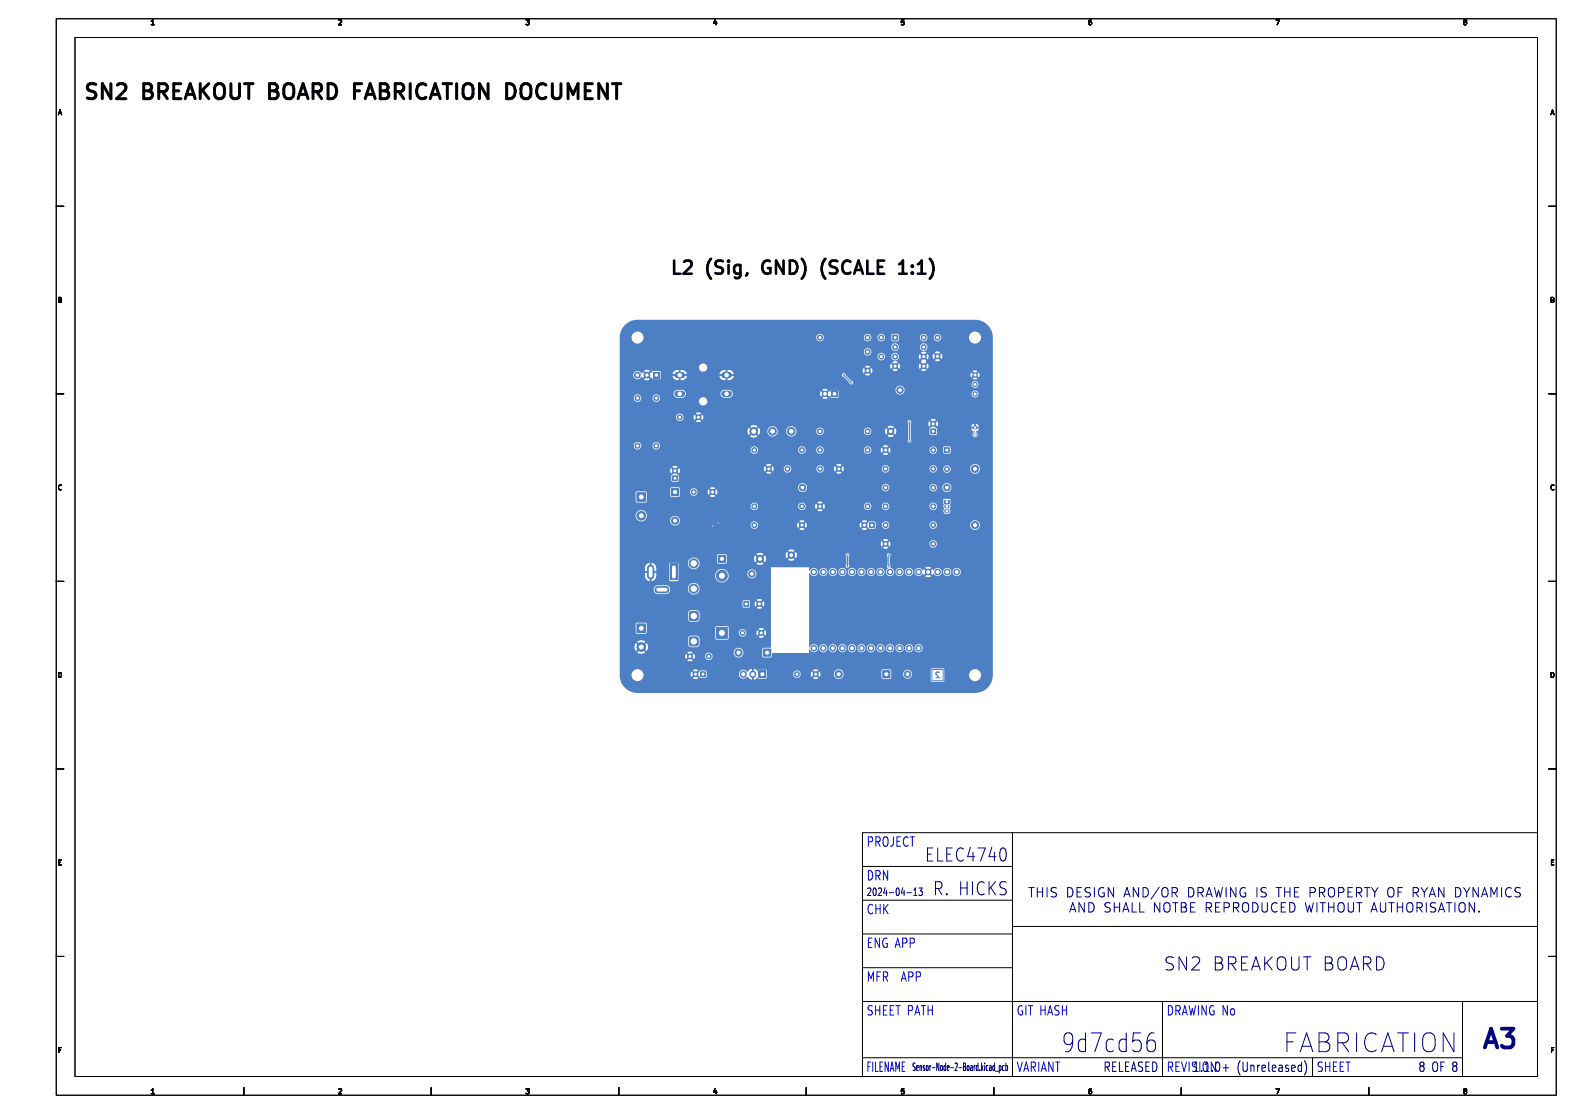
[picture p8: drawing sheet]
<svg xmlns="http://www.w3.org/2000/svg" width="420mm" height="297mm" viewBox="0 0 420 297" stroke-linecap="round" stroke-linejoin="round" font-family="sans-serif">
<defs><g id="words">
<g font-size="6.7" fill="#fff">
<text x="344.8" y="281">FABRICATION</text>
<text x="396" y="279.5">A3</text>
</g>
<g font-size="5.3" fill="#fff">
<text x="22" y="26.5">SN2 BREAKOUT BOARD FABRICATION DOCUMENT</text>
<text x="286.5" y="281">9d7cd56</text>
</g>
<g font-size="4.7" fill="#fff">
<text x="179.2" y="73.1">L2 (Sig, GND) (SCALE 1:1)</text>
<text x="314.7" y="258.8">SN2 BREAKOUT BOARD</text>
</g>
<g font-size="4" fill="#fff">
<text x="249.7" y="230">ELEC4740</text>
<text x="249.7" y="239">R. HICKS</text>
</g>
<text font-size="3.3" fill="#fff" x="231.6" y="241.3">THIS DESIGN AND/OR DRAWING IS THE PROPERTY OF RYAN DYNAMICSAND SHALL NOTBE REPRODUCED WITHOUT A</text>
<g font-size="2.7" fill="#fff">
<text x="231" y="225.5">PROJECT</text>
<text x="231" y="234.5">DRN</text>
<text x="231" y="243.5">CHK</text>
<text x="231" y="252.5">ENG APP</text>
<text x="231" y="261.5">MFR APP</text>
<text x="231" y="270.5">SHEET PATH</text>
<text x="271" y="270.5">GIT HASH</text>
<text x="311" y="270.5">DRAWING No</text>
<text x="271" y="285.8">VARIANT</text>
<text x="296.1" y="285.8">RELEASED</text>
<text x="311" y="285.8">REVISION</text>
<text x="318.5" y="285.8">1.1.0+ (Unreleased)</text>
<text x="351" y="285.8">SHEET</text>
<text x="379.4" y="285.8">8 OF 8</text>
</g>
<g font-size="2" fill="#fff">
<text x="249.4" y="180.7">2</text>
<text x="231" y="239">2024-04-13</text>
<text x="231" y="285.8">FILENAME</text>
</g>
<g font-size="1.7" fill="#fff">
<text x="40" y="6.6">1</text>
<text x="90" y="6.6">2</text>
<text x="140" y="6.6">3</text>
<text x="190" y="6.6">4</text>
<text x="240" y="6.6">5</text>
<text x="290" y="6.6">6</text>
<text x="340" y="6.6">7</text>
<text x="390" y="6.6">8</text>
<text x="15.5" y="30.6">A</text>
<text x="413.5" y="30.6">A</text>
<text x="15.5" y="80.6">B</text>
<text x="413.5" y="80.6">B</text>
<text x="15.5" y="130.6">C</text>
<text x="413.5" y="130.6">C</text>
<text x="15.5" y="180.6">D</text>
<text x="413.5" y="180.6">D</text>
<text x="15.5" y="230.6">E</text>
<text x="413.5" y="230.6">E</text>
<text x="15.5" y="280.6">F</text>
<text x="413.5" y="280.6">F</text>
<text x="40" y="291.7">1</text>
<text x="90" y="291.7">2</text>
<text x="140" y="291.7">3</text>
<text x="190" y="291.7">4</text>
<text x="240" y="291.7">5</text>
<text x="290" y="291.7">6</text>
<text x="340" y="291.7">7</text>
<text x="390" y="291.7">8</text>
</g>
<text font-size="1.3" fill="#fff" x="245.7" y="285.5">Sensor-Node-2-Board.kicad_pcb</text>
</g></defs>
<path d="M250.4 179.3l-.5-.1-.3 .4 .9 1.1h-.9" fill="none" stroke="#4d7fc4" stroke-width=".3"/>
<path d="M248.5 178.5h3v3h-3z" fill="none" stroke="#4d7fc4" stroke-width=".27"/>
<g fill="#4d7fc4">
<circle cx="218.7" cy="125" r=".8"/>
<circle cx="223.7" cy="125" r=".8"/>
<circle cx="252.5" cy="125.1" r=".8"/>
<circle cx="214" cy="130" r="1"/>
<circle cx="260" cy="115.9" r=".5"/>
<circle cx="242" cy="179.8" r="1"/>
<circle cx="202.5" cy="161" r=".8"/>
<circle cx="180" cy="138.8" r="1.1"/>
<circle cx="205" cy="125" r=".8"/>
<circle cx="210" cy="125" r=".8"/>
<circle cx="260" cy="180" r="2.85"/>
<circle cx="218.6" cy="120" r=".8"/>
<circle cx="231.3" cy="120" r=".8"/>
<circle cx="217.5" cy="179.8" r=".8"/>
<circle cx="212.5" cy="179.8" r=".8"/>
<circle cx="201.2" cy="120" r=".8"/>
<circle cx="213.9" cy="120" r=".8"/>
<circle cx="170" cy="90" r="2.85"/>
<circle cx="211" cy="148" r="1"/>
<circle cx="235" cy="95.1" r=".8"/>
<circle cx="235" cy="90" r=".8"/>
<circle cx="184" cy="175" r=".8"/>
<circle cx="189" cy="175" r=".8"/>
<circle cx="236.1" cy="140" r=".8"/>
<circle cx="248.8" cy="140" r=".8"/>
</g>
<g fill="#4d7fc4">
<path d="M251.8 119.3h1.4v1.4h-1.4z" fill-rule="evenodd"/>
<path d="M259.6 113.6h.8v.8h-.8z" fill-rule="evenodd"/>
<path d="M198.3 160.3h1.4v1.4h-1.4z" fill-rule="evenodd"/>
<path d="M179 130.2h2v2h-2z" fill-rule="evenodd"/>
<path d="M251.7 133.2h1.6v1.1h-1.6z" fill-rule="evenodd"/>
</g>
<path d="M252.3 135h.4M252.3 136.3h.4" fill="none" stroke="#4d7fc4" stroke-width="1.1"/>
<g fill="#4d7fc4">
<path d="M191.5 148h2v2h-2z" fill-rule="evenodd"/>
<path d="M191 167.2h3v3.1h-3z" fill-rule="evenodd"/>
<path d="M186.7 179h1.5v1.5h-1.5z" fill-rule="evenodd"/>
</g>
<g fill="#4d7fc4">
<circle cx="202.7" cy="149" r="1.1"/>
<circle cx="192.5" cy="153.5" r="1.6"/>
<circle cx="255.1" cy="152.5" r=".89"/>
<circle cx="252.6" cy="152.5" r=".89"/>
<circle cx="250" cy="152.5" r=".89"/>
<circle cx="247.5" cy="152.5" r=".89"/>
<circle cx="245" cy="152.5" r=".89"/>
<circle cx="242.4" cy="152.5" r=".89"/>
<circle cx="239.9" cy="152.5" r=".89"/>
<circle cx="237.3" cy="152.5" r=".89"/>
<circle cx="234.8" cy="152.5" r=".89"/>
<circle cx="232.3" cy="152.5" r=".89"/>
<circle cx="229.7" cy="152.5" r=".89"/>
<circle cx="227.2" cy="152.5" r=".89"/>
<circle cx="224.6" cy="152.5" r=".89"/>
<circle cx="222.1" cy="152.5" r=".89"/>
<circle cx="219.6" cy="152.5" r=".89"/>
<circle cx="217" cy="152.5" r=".89"/>
<circle cx="217" cy="172.8" r=".89"/>
<circle cx="219.6" cy="172.8" r=".89"/>
<circle cx="222.1" cy="172.8" r=".89"/>
<circle cx="224.6" cy="172.8" r=".89"/>
<circle cx="227.2" cy="172.8" r=".89"/>
<circle cx="229.7" cy="172.8" r=".89"/>
<circle cx="232.3" cy="172.8" r=".89"/>
<circle cx="234.8" cy="172.8" r=".89"/>
<circle cx="237.3" cy="172.8" r=".89"/>
<circle cx="239.9" cy="172.8" r=".89"/>
<circle cx="242.4" cy="172.8" r=".89"/>
<circle cx="245" cy="172.8" r=".89"/>
<circle cx="260" cy="105" r=".72"/>
<circle cx="260" cy="102.5" r=".72"/>
<circle cx="260" cy="100" r=".72"/>
<circle cx="185.5" cy="179.8" r=".8"/>
<circle cx="252.5" cy="130" r="1"/>
<circle cx="236.1" cy="125" r=".8"/>
<circle cx="248.8" cy="125" r=".8"/>
<circle cx="200.5" cy="153" r="1"/>
<circle cx="201.2" cy="140" r=".8"/>
<circle cx="213.9" cy="140" r=".8"/>
<circle cx="211" cy="115" r="1.17"/>
<circle cx="206" cy="115" r="1.17"/>
<circle cx="201" cy="115" r="1.17"/>
<circle cx="231.3" cy="115" r=".8"/>
<circle cx="218.6" cy="115" r=".8"/>
<circle cx="218.6" cy="90" r=".8"/>
<circle cx="231.3" cy="90" r=".8"/>
</g>
<path d="M180.6 105h1.2M180.6 100h1.2M193.2 105h1.2M193.2 100h1.2" fill="none" stroke="#4d7fc4" stroke-width="1.7"/>
<g fill="#4d7fc4">
<path d="M169.8 131.3h2.4v2.4h-2.4z" fill-rule="evenodd"/>
<path d="M231.8 139.3h1.4v1.4h-1.4z" fill-rule="evenodd"/>
<path d="M174.1 99.1h1.8v1.8h-1.8z" fill-rule="evenodd"/>
<path d="M179.3 126.8h1.4v1.4h-1.4z" fill-rule="evenodd"/>
<path d="M235.3 178.7h2.1v2.1h-2.1z" fill-rule="evenodd"/>
<path d="M183.8 169.9l.5-.2 1.8 .1 .2 .5-.1 1.8-.5 .2-1.8-.1-.3-.5z" fill-rule="evenodd"/>
<path d="M183.8 163.1l.5-.2 1.8 .1 .2 .6-.1 1.7-.5 .3-1.8-.2-.3-.5z" fill-rule="evenodd"/>
<path d="M203.5 173h2.1v2h-2.1z" fill-rule="evenodd"/>
<path d="M238 89.3h1.4v1.4h-1.4z" fill-rule="evenodd"/>
<path d="M202.3 178.7h1.9v2.1h-1.9z" fill-rule="evenodd"/>
</g>
<g fill="#4d7fc4">
<circle cx="171" cy="137.5" r="1.3"/>
<circle cx="170" cy="106.1" r=".8"/>
<circle cx="170" cy="118.8" r=".8"/>
<circle cx="203" cy="168.7" r=".8"/>
<circle cx="198" cy="168.7" r=".8"/>
<circle cx="175" cy="118.8" r=".8"/>
<circle cx="175" cy="106.1" r=".8"/>
<circle cx="230.5" cy="140" r=".8"/>
<circle cx="248.8" cy="120" r=".8"/>
<circle cx="236.1" cy="120" r=".8"/>
<circle cx="172.5" cy="100" r=".9"/>
<circle cx="170" cy="100" r=".9"/>
<circle cx="248.8" cy="145" r=".8"/>
<circle cx="236.1" cy="145" r=".8"/>
<circle cx="180" cy="125.5" r=".8"/>
<circle cx="223.6" cy="179.8" r="1.1"/>
<circle cx="185" cy="157" r="1.35"/>
<circle cx="185" cy="150.2" r="1.35"/>
<circle cx="185" cy="131.2" r=".8"/>
<circle cx="190" cy="131.2" r=".8"/>
<circle cx="196.9" cy="174" r="1.1"/>
<circle cx="248.8" cy="135" r=".8"/>
<circle cx="236.1" cy="135" r=".8"/>
<circle cx="240" cy="104" r="1"/>
<circle cx="260" cy="125" r="1.1"/>
<circle cx="260" cy="140" r="1.1"/>
<circle cx="250" cy="90" r=".8"/>
<circle cx="250" cy="95" r=".8"/>
<circle cx="238.7" cy="92.5" r=".8"/>
<circle cx="238.7" cy="95.1" r=".8"/>
<circle cx="238.7" cy="97.6" r=".8"/>
<circle cx="246.3" cy="97.6" r=".8"/>
<circle cx="246.3" cy="95.1" r=".8"/>
<circle cx="246.3" cy="92.5" r=".8"/>
<circle cx="246.3" cy="90" r=".8"/>
<circle cx="260" cy="90" r="2.85"/>
</g>
<path d="M198.2 179.7v.1M200.7 179.7v.1" fill="none" stroke="#4d7fc4" stroke-width="1.9"/>
<g fill="#4d7fc4">
<circle cx="201.2" cy="135" r=".8"/>
<circle cx="213.9" cy="135" r=".8"/>
<circle cx="220" cy="105" r=".85"/>
<circle cx="231.3" cy="93.8" r=".8"/>
<circle cx="231.3" cy="98.8" r=".8"/>
</g>
<g fill="#4d7fc4">
<path d="M221.7 104.1h1.7v1.7h-1.7z" fill-rule="evenodd"/>
<path d="M178.7 150.3h2v4.4h-2z" fill-rule="evenodd"/>
</g>
<path d="M173.5 151.5v2M175.5 157.2h2" fill="none" stroke="#4d7fc4" stroke-width="2"/>
<g fill="#4d7fc4">
<path d="M248.1 114.3h1.5v1.4h-1.5z" fill-rule="evenodd"/>
<path d="M169.8 166.3h2.4v2.4h-2.4z" fill-rule="evenodd"/>
</g>
<g fill="#4d7fc4">
<circle cx="248.8" cy="113" r=".8"/>
<circle cx="171" cy="172.5" r="1.3"/>
<circle cx="236.1" cy="130" r=".8"/>
<circle cx="248.8" cy="130" r=".8"/>
<circle cx="231.3" cy="135" r=".8"/>
<circle cx="218.6" cy="135" r=".8"/>
<circle cx="181.3" cy="111.2" r=".8"/>
<circle cx="186.2" cy="111.2" r=".8"/>
<circle cx="170" cy="180" r="2.85"/>
<circle cx="237.5" cy="115" r="1"/>
<circle cx="191.5" cy="139.4" r=".3"/>
<circle cx="190.1" cy="140.2" r=".3"/>
<circle cx="242.5" cy="112.5" r=".3"/>
<circle cx="242.5" cy="117.5" r=".3"/>
<circle cx="225" cy="100" r=".3"/>
<circle cx="227" cy="102" r=".3"/>
<circle cx="226" cy="148" r=".3"/>
<circle cx="226" cy="151.3" r=".3"/>
<circle cx="237" cy="148" r=".3"/>
<circle cx="237" cy="151" r=".3"/>
</g>
<path d="M225 100l2 2M242.5 112.5v5" fill="none" stroke="#4d7fc4" stroke-width=".3"/>
<path d="M226 148v3.2M226 151.2h.1M237 148v3" fill="none" stroke="#4d7fc4" stroke-width=".27"/>
<path d="M166.6 86.6a4.8 4.8 0 0 1 3.4-1.3h90a4.7 4.7 0 0 1 4.8 4.7l-.1 90.4a4.8 4.8 0 0 1-4.7 4.3h-90.4a4.8 4.8 0 0 1-4.3-5.1h18.9l.2 .9 .7-.7 .3 .3-.7 .7a1.29 1.29 0 0 0 1.5 0l-.7-.7 .4-.3 1 1 1.3-.1 .3-.3v-.8h8.6v.3a1.26 1.26 0 0 0 1 1 1.26 1.26 0 0 0 1.3-.6l.4 .6 .7 .3v-1h.5v1l1-.6 .3 .4 2-.1 .1-1.1h7.1v.2a1.01 1.01 0 0 0 1.2 .7 1.01 1.01 0 0 0 .8-1.1h2.7l.2 .9 .7-.7 .4 .3-.7 .7a1.29 1.29 0 0 0 1.4 0l-.7-.7 .4-.3 .7 .7 .2-.9h3.5v.3a1.3 1.3 0 0 0 1.9 1 1.3 1.3 0 0 0 .4-2.1h10.4l.1 1.9 .3 .4 2-.1 .2-.3 .1-1h3.1v.1a1.2 1.2 0 0 0 1.8 1 1.2 1.2 0 0 0 0-2.1 1.2 1.2 0 0 0-1.8 1h-3.1l-.1-.9-.3-.3h10.9l.1 3.2 3.2 .1 .3-.3v-3l-.3-.3h-3l-.3 .3-12.8-.1-.4 .4h-10.5a1.31 1.31 0 0 0-2.2 .8h-3.5l-.2-.6-.7 .7-.4-.3 .7-.8a1.29 1.29 0 0 0-1.4 .1l.7 .7-.4 .3-.7-.7-.2 .6h-2.7a1 1 0 0 0-1.1-.9 1 1 0 0 0-.9 1.1h-7.1l-.1-1.2-2-.1-.3 .4-1-.6v1h-.5v-1l-.7 .3-.4 .6a1.26 1.26 0 0 0-1.3-.6 1.26 1.26 0 0 0-1 1h-8.6v-.5l-.3-.3-1.3-.1-1 1-.4-.3 .6-.8a1.3 1.3 0 0 0-1.4 .1l.7 .7-.3 .3-.7-.7-.2 .6h-18.9v-4.7h17.4l.2 .8 .7-.7 .4 .4-.7 .7a1.29 1.29 0 0 0 1.4 0l-.7-.7 .4-.4 .7 .7 .2-.6h2.7v.2a1.01 1.01 0 0 0 1.7 .4 1.01 1.01 0 0 0-.3-1.6 1.01 1.01 0 0 0-1.4 1h-2.7l-.2-.8-.7 .7-.4-.4 .7-.7h10.9v.2a1.3 1.3 0 0 0 1.9 1.1 1.3 1.3 0 0 0 .4-2.1h5.4v1.8l.4 .4h1.9l.4-1.2h9.7l.2-1a1.13 1.13 0 0 0 1.3 .8 1.13 1.13 0 0 0 .9-1.2h.4v.2a1.09 1.09 0 0 0 1.1 1 1.09 1.09 0 0 0 1.1-1.2h.3v.2a1.09 1.09 0 0 0 1.2 1 1.09 1.09 0 0 0 1-1.2h.4v.2a1.09 1.09 0 0 0 1.1 1 1.09 1.09 0 0 0 1-1.2h.4v.2a1.09 1.09 0 0 0 1.2 1 1.09 1.09 0 0 0 1-1.2h.3v.2a1.09 1.09 0 0 0 1.2 1 1.09 1.09 0 0 0 1-1.2h.4v.2a1.09 1.09 0 0 0 1.1 1 1.09 1.09 0 0 0 1.1-1.2h.3v.2a1.09 1.09 0 0 0 1.2 1 1.09 1.09 0 0 0 1-1.2h.4v.2a1.09 1.09 0 0 0 1.1 1 1.09 1.09 0 0 0 1-1.2h.4v.2a1.09 1.09 0 0 0 1.2 1 1.09 1.09 0 0 0 1-1.2h.3v.2a1.09 1.09 0 0 0 1.2 1 1.09 1.09 0 0 0 1-1.2h.4v.2a1.09 1.09 0 0 0 1.6 .9 1.09 1.09 0 0 0 0-1.9 1.09 1.09 0 0 0-1.6 .8h-.4v-.1a1.09 1.09 0 0 0-1.2-.9 1.09 1.09 0 0 0-1 1h-.3l-.1-.1a1.09 1.09 0 0 0-1.1-.9 1.09 1.09 0 0 0-1 1h-.4v-.1a1.09 1.09 0 0 0-1.1-.9 1.09 1.09 0 0 0-1 1h-.4v-.1a1.09 1.09 0 0 0-1.2-.9 1.09 1.09 0 0 0-1 1h-.3l-.1-.1a1.09 1.09 0 0 0-1.1-.9 1.09 1.09 0 0 0-1 1h-.4v-.1a1.09 1.09 0 0 0-1.2-.9 1.09 1.09 0 0 0-1 1h-.3l-.1-.1a1.09 1.09 0 0 0-1.1-.9 1.09 1.09 0 0 0-1 1h-.4v-.1a1.09 1.09 0 0 0-1.1-.9 1.09 1.09 0 0 0-1 1h-.4v-.1a1.09 1.09 0 0 0-1.2-.9 1.09 1.09 0 0 0-1 1h-.3l-.1-.1a1.09 1.09 0 0 0-1.1-.9 1.09 1.09 0 0 0-1 1h-.4v-.1a1.19 1.19 0 0 0-1.1-.9 1.19 1.19 0 0 0-1.2 .8l-.1-19.6 .2-.1a1.13 1.13 0 0 0 1.3 .8 1.13 1.13 0 0 0 .9-1.2h.4v.2a1.09 1.09 0 0 0 1.1 1 1.09 1.09 0 0 0 1.1-1.2h.3v.2a1.09 1.09 0 0 0 1.2 1 1.09 1.09 0 0 0 1-1.2h.4v.2a1.09 1.09 0 0 0 1.1 1 1.09 1.09 0 0 0 1-1.2h.4v.2a1.09 1.09 0 0 0 1.2 1 1.09 1.09 0 0 0 1-1.2h.3v.2a1.09 1.09 0 0 0 1.2 1 1.09 1.09 0 0 0 1-1.2h.4v.2a1.09 1.09 0 0 0 1.1 1 1.09 1.09 0 0 0 1.1-1.2h.3v.2a1.09 1.09 0 0 0 1.2 1 1.09 1.09 0 0 0 1-1.2h.4v.2a1.09 1.09 0 0 0 1.1 1 1.09 1.09 0 0 0 1-1.2h.4v.2a1.09 1.09 0 0 0 1.2 1 1.09 1.09 0 0 0 1-1.2h.3v.2a1.09 1.09 0 0 0 1.2 1 1.09 1.09 0 0 0 1-1.2h.4v.2a1.14 1.14 0 0 0 1 1 1.14 1.14 0 0 0 1.2-.7l.3 .4 .6-.7 .4 .4-.6 .7a1.38 1.38 0 0 0 1.5-.1l-.7-.6 .4-.4 .6 .7 .3-.4a1.15 1.15 0 0 0 1.3 .7 1.15 1.15 0 0 0 .9-1.2h.4v.2a1.09 1.09 0 0 0 1.2 1 1.09 1.09 0 0 0 1-1.2h.3v.2a1.09 1.09 0 0 0 1.7 .8 1.09 1.09 0 0 0 0-1.8 1.09 1.09 0 0 0-1.7 .8h-.3l-.1-.2a1.09 1.09 0 0 0-1.1-.8 1.09 1.09 0 0 0-1 1h-.4v-.2a1.15 1.15 0 0 0-1-.8 1.15 1.15 0 0 0-1.2 .7l-.3-.4-.6 .7-.4-.4 .6-.7a1.38 1.38 0 0 0-1.5 .1l.7 .6-.4 .4-.6-.7-.3 .4a1.16 1.16 0 0 0-1.2-.7 1.16 1.16 0 0 0-1 1h-.4v-.2a1.09 1.09 0 0 0-1.2-.8 1.09 1.09 0 0 0-1 1h-.3l-.1-.2a1.09 1.09 0 0 0-1.1-.8 1.09 1.09 0 0 0-1 1h-.4l-.2-.6-.8-.5-.1-2.8a.53 .53 0 0 0 .1-.8 .53 .53 0 0 0-.8 0 .53 .53 0 0 0 .1 .8v2l-.2 .6 .3 .4-.5 .9h-.4v-.2a1.09 1.09 0 0 0-1.2-.8 1.09 1.09 0 0 0-1 1h-.3l-.1-.2a1.09 1.09 0 0 0-1.1-.8 1.09 1.09 0 0 0-1 1h-.4v-.2a1.09 1.09 0 0 0-1.2-.8 1.09 1.09 0 0 0-1 1h-.3l-.1-.2a1.09 1.09 0 0 0-1.1-.8 1.09 1.09 0 0 0-1 1h-.4v-.2a1.09 1.09 0 0 0-1.1-.8 1.09 1.09 0 0 0-1 1h-.4v-.2a1.09 1.09 0 0 0-1.2-.8 1.09 1.09 0 0 0-1 1h-.3l-.1-.2a1.09 1.09 0 0 0-1.1-.8 1.09 1.09 0 0 0-1 1h-.4v-.2a1.2 1.2 0 0 0-1.1-.8 1.2 1.2 0 0 0-1.2 .8l-.1-1h-10.1v21.4l-2 .1-.3 .4-5.5-.1a1.31 1.31 0 0 0-2.2 .9h-10.9a1.3 1.3 0 0 0-1.4 0l.7 .7-.4 .4-.7-.7-.2 .6h-17.4v-2.5h3.9l.4 1.2 .8-.9 .4 .4-.8 .9a1.79 1.79 0 0 0 2.1-.1l-.9-.8 .4-.4 .9 .8a1.79 1.79 0 0 0-.1-2.1l-.8 .9-.4-.4 .8-.9a1.79 1.79 0 0 0-2.1 .1l.9 .8-.4 .4-.8-.9-.4 1h-3.9v-2.2h18.2v1.6a.87 .87 0 0 0 .7 .8l1.6-.1 .6-.4 .1-1.9-.4-.6-1.9-.1-.5 .2-.2 .5h-18.2v-3.8h4.2v2.2l.4 .4h2.4l.2-.4v-1.3h18.2v2.9l.4 .3h3l.2-.3v-1.4h2.7v.2a1.01 1.01 0 0 0 1.2 .7 1.01 1.01 0 0 0 .8-1.1h2.7l.2 .9 .7-.7 .4 .3-.7 .8a1.29 1.29 0 0 0 1.4-.1l-.7-.7 .4-.3 .7 .6a1.29 1.29 0 0 0 0-1.4l-.7 .7-.4-.4 .7-.7a1.29 1.29 0 0 0-1.4 .1l.7 .6-.4 .4-.7-.7-.2 .6h-2.7a1.01 1.01 0 0 0-1.1-.9 1.01 1.01 0 0 0-.9 1.1h-2.7v-1.5l-.4-.4h-2.8l-.4 .4h-18.2v-.9l-.4-.4h-2.2l-.4 .4h-4.2v-2.9h18.2v1.5a.87 .87 0 0 0 .7 .8h1.6l.6-.4 .1-2-.4-.6-1.9-.1-.5 .2-.2 .6h-18.2v-3.1h32.7v1.2l.2 .4h1.6l.2-.4v-.7h1.2l.2 .8 .7-.7 .4 .4-.7 .7a1.29 1.29 0 0 0 1.4 0l-.7-.7 .4-.4 .7 .7a1.3 1.3 0 0 0 0-1.4l-.7 .7-.4-.4 .7-.7-.6-.2-.8 .2 .7 .7-.4 .4-.7-.7-.2 .6h-1.2v-.7l-.4-.2h-1.2l-.4 .4h-32.7v-3.3h9l.2 .7 .5 .5 2.6 .1a1.2 1.2 0 0 0 1-1.6h4.9v.3a1.56 1.56 0 0 0 2.3 1.2 1.56 1.56 0 0 0 0-2.7 1.56 1.56 0 0 0-2.3 1.2h-4.9l-.3-.5-.5-.3h-2.4l-.8 .4-.3 .7h-9v-5.7h6.7v.8h1v.5h-1v.9a1.49 1.49 0 0 0 1.2 1.4v-1.1h.6l.1 1.1a1.51 1.51 0 0 0 1.1-1.4v-.9h-1v-.5h1l-.1-1.3-.6-.7h4.2v4.6l.2 .2 2.1-.1 .1-1.5h9.8a1.8 1.8 0 0 0 2 1.9 1.8 1.8 0 0 0 1.5-2.4h5.1v.2a1.2 1.2 0 0 0 1.8 .9 1.2 1.2 0 0 0 0-2 1.2 1.2 0 0 0-1.8 .9h-5.1l-.1-.2a1.8 1.8 0 0 0-2-1 1.8 1.8 0 0 0-1.4 1.7h-9.8l-.1-3.3h2.7v.2a1.56 1.56 0 0 0 2.3 1.2 1.56 1.56 0 0 0 0-2.6 1.56 1.56 0 0 0-2.3 1.2l-9.2 .1-.5-.2v1.1h-.6v-1.1a1.49 1.49 0 0 0-1.2 1.4h-6.7v-3.3h25.9v1.8l.4 .4h2l.2-.4v-1h7.3l.3 1 .7-.7 .4 .3-.7 .9a1.59 1.59 0 0 0 1.8-.1l-.8-.8 .4-.3 .8 .6a1.59 1.59 0 0 0 0-1.7l-.8 .7-.4-.3 .6-.6h6.1l.3 1 .7-.8 .4 .4-.8 .7a1.48 1.48 0 0 0 1.8 0l-.8-.7 .4-.4 .7 .8 .3-1h13l.2 .6v2a.53 .53 0 0 0-.1 .8 .53 .53 0 0 0 .8 0 .53 .53 0 0 0-.1-.8v-2.1a.5 .5 0 0 0-.1-.8 .5 .5 0 0 0-.7 .3h-13l-.3-.8-.7 .8-.4-.4 .7-.8a1.49 1.49 0 0 0-1.7 .1l.8 .7-.4 .4-.7-.8-.3 .8h-6.1l.1-.3a1.59 1.59 0 0 0-1.8 .1l.8 .8-.4 .3-.7-.7-.3 .8h-7.3v-.8l-.4-.4h-1.8l-.4 .4h-25.9v-3.2h69.5l.3 .8 .7-.7 .3 .4-.6 .7a1.3 1.3 0 0 0 1.4 0l-.7-.7 .3-.4 .7 .7 .2-.6h10.4l.1 .2a1.01 1.01 0 0 0 1.6 .4 1.01 1.01 0 0 0-.3-1.6 1.01 1.01 0 0 0-1.4 1h-10.4l-.2-.8-.7 .7-.3-.4 .6-.7a1.29 1.29 0 0 0-1.4 0l.7 .7-.3 .4-.7-.7-.3 .6h-69.5v-7.5h4.2a1.5 1.5 0 0 0 .8 1.4 1.5 1.5 0 0 0 1.6-.1h6.8l.3 1 .9 .4h20.2a1.01 1.01 0 0 0 1.1 .9 1.01 1.01 0 0 0 .9-1.1h10.5l.2 .8 .6-.7 .4 .4-.6 .7a1.29 1.29 0 0 0 1.4 0l-.7-.7 .4-.4 .6 .7 .3-.8h14l.2 .8 .7-.7 .4 .4-.7 .7a1.3 1.3 0 0 0 1.4 0l-.7-.7 .4-.4 1 1h1.4l.2-.4v-.5h1.6a1.01 1.01 0 0 0 1.1 .9 1.01 1.01 0 0 0 1-.9h10.6l.1 .2a1 1 0 0 0 1.1 .7 1 1 0 0 0 .8-1.1h8.9v.2a1.3 1.3 0 0 0 2 1 1.3 1.3 0 0 0 0-2.2 1.3 1.3 0 0 0-2 1h-8.9v-.2a1.01 1.01 0 0 0-1.1-.7 1.01 1.01 0 0 0-.9 1.1h-10.6v-.2a1.01 1.01 0 0 0-1.1-.9 1.01 1.01 0 0 0-1 1.1h-1.6v-.9l-.4-.2h-1.4l-.8 1-.4-.4 .7-.7a1.29 1.29 0 0 0-1.4 0l.7 .7-.4 .4-.7-.7-.2 .6h-14l-.3-.6-.6 .7-.4-.4 .6-.7a1.29 1.29 0 0 0-1.4 0l.7 .7-.4 .4-.6-.7-.2 .6h-10.5a1.01 1.01 0 0 0-1.1-.9 1.01 1.01 0 0 0-.9 1.1h-19.8a1.3 1.3 0 0 0 .5-2.3 1.3 1.3 0 0 0-2.1 .9l-6.7-.1a1.5 1.5 0 0 0-.3-2.4 1.5 1.5 0 0 0-2.2 1.2h-4.2v-2.3h34.8l.1 .2a1.01 1.01 0 0 0 1 .7 1.01 1.01 0 0 0 .9-.9h10.7l.1 .2a1.01 1.01 0 0 0 1.1 .7 1.01 1.01 0 0 0 .8-1.1h2.5l.3 .8 .6-.7 .4 .4-.6 .7a1.29 1.29 0 0 0 1.4 0l-.7-.7 .4-.4 .6 .7 .2-.6h10.5v.2a1.01 1.01 0 0 0 1 .7 1.01 1.01 0 0 0 1-.9h2.7l.1 .2a1.01 1.01 0 0 0 1 .7 1.01 1.01 0 0 0 1-.9h10.6l.1 .2a1 1 0 0 0 1.1 .7 1 1 0 0 0 .9-.9h1.6l.1 .1a.6 .6 0 0 1-.1 1 .73 .73 0 0 0 .7 .8h.7a.86 .86 0 0 0 .3-1.5l.3-.4-.2-.6 .2-1.3-.2-.2-1.7 .1-.1 2h-1.6a1 1 0 0 0-1.1-1.1 1 1 0 0 0-1 1.1h-10.6v-.2a1.01 1.01 0 0 0-1.1-.9 1.01 1.01 0 0 0-1 1.1h-2.7v-.2a1.01 1.01 0 0 0-1.1-.9 1.01 1.01 0 0 0-.9 1.1h-10.5l-.2-.8-.6 .7-.4-.4 .6-.7a1.29 1.29 0 0 0-1.4 0l.7 .7-.4 .4-.6-.7-.3 .6h-2.5a1.01 1.01 0 0 0-1.1-.9 1.01 1.01 0 0 0-.9 1.1h-10.7v-.2a1.01 1.01 0 0 0-1-.9 1.01 1.01 0 0 0-1 1.1h-34.8v-3.7h4.2l.1 2.5 2.5 .1 .4-.4v-2.2l-.2-.4h-2.4l-.4 .4h-4.2v-1.1h13.4v1.8l.4 .4 2-.1 .2-.3v-.8h2.7v.2a1 1 0 0 0 1.2 .7 1 1 0 0 0 .8-1.1h2.7l.2 .8 .7-.7 .4 .4-.7 .7a1.29 1.29 0 0 0 1.4 0l-.7-.7 .4-.4 .7 .7a1.29 1.29 0 0 0 0-1.4l-.7 .6-.4-.3 .7-.7-.5-.2h22.6v.2a1.2 1.2 0 0 0 1.2 1.1 1.2 1.2 0 0 0 1.2-1.1h19.9l.1 .2a1.01 1.01 0 0 0 1 .7 1.01 1.01 0 0 0 1-.9h10.6l.1 .2a1.01 1.01 0 0 0 1.1 .7 1.01 1.01 0 0 0 .9-1.1h1.4v.2a1.2 1.2 0 0 0 1.8 .9 1.2 1.2 0 0 0 0-2 1.2 1.2 0 0 0-1.8 .9h-1.4a1.01 1.01 0 0 0-1.1-.9 1.01 1.01 0 0 0-1 1.1h-10.6v-.2a1.01 1.01 0 0 0-1.1-.9 1.01 1.01 0 0 0-1 1.1h-19.9v-.2a1.2 1.2 0 0 0-1.2-1.1 1.2 1.2 0 0 0-1.2 1.1h-22.9l-.6 .2 .7 .7-.4 .3-.7-.6-.2 .6h-2.7v-.2a1.01 1.01 0 0 0-1.2-.7 1.01 1.01 0 0 0-.8 1.1h-2.7v-1l-.4-.4h-1.8l-.4 .4h-13.4v-4.9h13.4l.2 .8 .7-.7 .4 .4-1 1v1.2l.4 .4h1.2l.4-.2v-1.6l-1-.8 .4-.4 .7 .7 .2-.6-.1-.7h22.5l.2 .8 .7-.7 .4 .4-.7 .7a1.29 1.29 0 0 0 1.4 0l-.7-.7 .4-.4 .7 .7 .2-.6h2.7v.2a1.01 1.01 0 0 0 1.1 .7 1.01 1.01 0 0 0 .9-.9h6.7v.2a1 1 0 0 0 1.2 .7 1 1 0 0 0 .8-1.1h2.7l.2 .8 .7-.7 .4 .4-.7 .7a1.29 1.29 0 0 0 1.4 0l-.7-.7 .4-.4 .7 .7 .2-.6h10.1l.1 .2a1 1 0 0 0 1 .7 1 1 0 0 0 1-.9h10.6l.1 .2a1 1 0 0 0 1 .7 1 1 0 0 0 .9-.8h1.7v.2a1 1 0 0 0 1.2 .7 1 1 0 0 0 .8-1.2h5.2v.2a1.3 1.3 0 0 0 2 1 1.3 1.3 0 0 0 0-2.2 1.3 1.3 0 0 0-2 1l-5.2-.1a1 1 0 0 0-1.2-.7 1 1 0 0 0-.8 1.1l-1.6-.1a1.01 1.01 0 0 0-1-1.1 1.01 1.01 0 0 0-1.1 1.1h-10.6v-.2a1.01 1.01 0 0 0-1.1-.9 1.01 1.01 0 0 0-1 1.1h-10.1l-.2-.8-.7 .7-.4-.4 .7-.7a1.29 1.29 0 0 0-1.4 0l.7 .7-.4 .4-.7-.7-.2 .6h-2.7a1 1 0 0 0-1.1-.9 1 1 0 0 0-.9 1.1h-6.7v-.2a1.01 1.01 0 0 0-1.1-.9 1.01 1.01 0 0 0-.9 1.1h-2.7l-.2-.8-.7 .7-.4-.4 .7-.7a1.29 1.29 0 0 0-1.4 0l.7 .7-.4 .4-.7-.7-.2 .6-22.6-.1-.7 .7-.4-.4 .7-.7a1.29 1.29 0 0 0-1.4 0l.7 .7-.4 .4-.7-.7-.2 .6h-13.4v-5.3h34.8a1.01 1.01 0 0 0 1 .9 1.01 1.01 0 0 0 1-.9h10.7l.1 .2a1.01 1.01 0 0 0 1 .7 1.01 1.01 0 0 0 .9-.9h2.9v.2a1.01 1.01 0 0 0 1 .7 1.01 1.01 0 0 0 1-.9h10.7v.2a1.01 1.01 0 0 0 1.1 .7 1.01 1.01 0 0 0 .8-1.1h2.5l.3 .8 .7-.7 .3 .4-.6 .7a1.29 1.29 0 0 0 1.4 0l-.7-.7 .3-.4 .7 .7 .2-.6h10.4l.1 .2a1 1 0 0 0 1.4 .6 1 1 0 0 0 .3-1.5h1.9v1.2l.4 .4h1.2l.4-.3v-1.3l-.4-.4h-1.2l-.4 .4h-1.9a1 1 0 0 0-1.1-.3 1 1 0 0 0-.7 1h-10.4l-.2-.8-.7 .7-.3-.4 .6-.7a1.29 1.29 0 0 0-1.4 0l.7 .7-.3 .4-.7-.7-.3 .6h-2.5a1 1 0 0 0-1.1-.9 1 1 0 0 0-.8 1.1h-10.7v-.2a1.01 1.01 0 0 0-1.1-.9 1.01 1.01 0 0 0-.9 1.1h-2.9v-.2a1.01 1.01 0 0 0-1-.9 1.01 1.01 0 0 0-1 1.1h-10.7v-.2a1.01 1.01 0 0 0-1-.9 1.01 1.01 0 0 0-1 1.1h-34.8v-1.2h3.7v.2a1.01 1.01 0 0 0 1.1 .8 1.01 1.01 0 0 0 .9-1h3v.2a1 1 0 0 0 1.7 .5 1 1 0 0 0-.3-1.7 1 1 0 0 0-1.4 1h-3v-.1a1.01 1.01 0 0 0-1.1-1 1.01 1.01 0 0 0-.9 1.1h-3.7v-4h34l.4 1.1 .7-.8 .4 .4-.8 .7 .3 .2a1.66 1.66 0 0 0 1.7-.2l-.8-.7 .4-.4 .7 .8 .4-1.1h1.9a1.37 1.37 0 0 0 1.4 1.5 1.37 1.37 0 0 0 1.4-1.5h2.2v.2a1.37 1.37 0 0 0 1.4 1.3 1.37 1.37 0 0 0 1.4-1.3h5.3v.2a1.01 1.01 0 0 0 1 .7 1.01 1.01 0 0 0 1-.9h10.7v.2a1 1 0 0 0 1.2 .7 1 1 0 0 0 .7-1.1h3.7l.3 1 .7-.8 .4 .4-.7 .8a1.49 1.49 0 0 0 1.7-.1l-.8-.7 .4-.4 .8 .7a1.49 1.49 0 0 0-.1-1.7l-.7 .8-.4-.4 .7-.8a1.48 1.48 0 0 0-1.7 .1l.8 .7-.4 .4-.7-.8-.3 .8h-3.7a1 1 0 0 0-1.1-.9 1 1 0 0 0-.8 1.1h-10.7v-.2a1.01 1.01 0 0 0-1.1-.9 1.01 1.01 0 0 0-.9 1.1h-5.3v-.2a1.37 1.37 0 0 0-1.4-1.3 1.37 1.37 0 0 0-1.4 1.3h-2.2l-.1-.2a1.37 1.37 0 0 0-1.4-1.1 1.37 1.37 0 0 0-1.3 1.3h-1.9l-.4-.9-.7 .8-.4-.4 .8-.7-.3-.2a1.66 1.66 0 0 0-1.7 .2l.8 .7-.4 .4-.7-.8-.4 .9h-34v-3.6h15v.2a1.01 1.01 0 0 0 1.1 .7 1.01 1.01 0 0 0 .8-1.1h2.8l.2 .9 .7-.7 .3 .3-.7 .7 .6 .2 55.9-.1 .1 .5v4.2a.52 .52 0 0 0 0 .7 .52 .52 0 0 0 .8 0 .52 .52 0 0 0 0-.7v-4.2h4.6l.3 .8 .7-.7 .3 .4-1 1 .1 1.2 .3 .4 1.5-.1 .1-1.6h9.2l.3 .5 .5 .3a.77 .77 0 0 0-.5 1 .77 .77 0 0 0 1 .4 .86 .86 0 0 0-.1-1.4l.5-.3 .3-.5h-.8v-.5h.8a.74 .74 0 0 0-.8-.8v.8h-.5l.1 .5h-10l-.9-.9 .3-.4 .7 .7 9.9 .1v-.8a.74 .74 0 0 0-.8 .7h-9.1l.2-.8-.2-.6-.7 .7-.3-.4 .7-.7a1.29 1.29 0 0 0-1.5 0l.7 .7-.3 .4-.7-.7-.3 .6h-4.6a.51 .51 0 0 0-.2-.8 .51 .51 0 0 0-.7 .3h-55.2l.2-.1-.7-.7 .3-.3 .7 .7a1.28 1.28 0 0 0 0-1.5l-.7 .7-.3-.4 .6-.7a1.29 1.29 0 0 0-1.4 .1l.7 .6-.3 .4-.7-.7-.2 .6h-2.8a1 1 0 0 0-1.1-.8 1 1 0 0 0-.8 1h-15v-5.1h3.7v.2a1.01 1.01 0 0 0 1.1 .7 1.01 1.01 0 0 0 .9-.9h3v.2a1 1 0 0 0 1.7 .5h10.7v.2a1.1 1.1 0 0 0 1.7 .8 1.1 1.1 0 0 0 0-1.8 1.1 1.1 0 0 0-1.7 .8h-10.7l.1-.1a1.01 1.01 0 0 0-.5-1.6 1.01 1.01 0 0 0-1.3 1h-3v-.1a1.01 1.01 0 0 0-1.1-1 1.01 1.01 0 0 0-.9 1.1h-3.7v-1.3h14.3v.2a1.06 1.06 0 0 0 .9 1l1.8-.2 .5-.4 .1-.6h9.2a1.06 1.06 0 0 0 .9 1.2l1.8-.2 .5-.4 .1-.6h23.3l.2 .9 .6-.7 .4 .4-.7 .6a1.33 1.33 0 0 0 1.6 0l-.7-.6 .4-.4 .6 .7 .3-.3 .2 .5h1.9l.1-1.9-.2-.2-1.8 .1-.2 .5-.3-.3-.6 .7-.4-.4 .6-.6h18.1v.2a1.21 1.21 0 0 0 1.9 .8h18.4v.2a.92 .92 0 0 0 1.4 .7 .92 .92 0 0 0 0-1.5 .92 .92 0 0 0-1.4 .6h-18.3a1.2 1.2 0 0 0-.3-2 1.2 1.2 0 0 0-1.7 1h-18a1.33 1.33 0 0 0-1.6 0l.7 .6-.4 .4-.6-.7-.2 .7h-23.3a1.06 1.06 0 0 0-.9-1l-1.7 .1-.5 .3-.2 .6-9.2-.1a1.04 1.04 0 0 0-.9-.9l-1.7 .1-.5 .3-.2 .6h-14.3v-5h3.6v.2a1.15 1.15 0 0 0 .9 1 1.15 1.15 0 0 0 1.3-.7l.2 .4 .8-.7 .3 .3-.6 .8a1.39 1.39 0 0 0 1.5 0l-.7-.8 .3-.3 .8 .7 .2-.1 .2 .4h1.9l.1-.2v-1.1h4.6v.4l-1.4 .1a1.41 1.41 0 0 0 1.7 1.1v-.9h.5v.9h.5a1.35 1.35 0 0 0 1.2-1.2h-1.4v-.4h11.4v.4l-1.4 .1a1.42 1.42 0 0 0 1.7 1.1v-.9h.5v.9h.5a1.35 1.35 0 0 0 1.2-1.2h-1.4l.1-.3h30.1l.1 .4 .4 .2 1.9 2 32.2-.1v.2a.93 .93 0 0 0 1.4 .7 .93 .93 0 0 0 0-1.6 .93 .93 0 0 0-1.4 .7h-31.8a.54 .54 0 0 0 .2-.6 .54 .54 0 0 0-.5-.3l-1.5-1.5a.5 .5 0 0 0-.5-.5 .5 .5 0 0 0-.5 .4h-30.1l-.1-.1h1.4l-.3-.7-.7-.4h35.3l.3 .8 .6-.6 .4 .3-.6 .7a1.29 1.29 0 0 0 1.4 0h26.7l.2 .7 .6-.6 .4 .4-.7 .6 .6 .2 .8-.2-.7-.6 .4-.4 .6 .6 .2-.5-.2-.8-.6 .6-.4-.3 .7-.7-.6-.2-.8 .2 .7 .7-.4 .3-.6-.6-.2 .6h-26.7l-.7-.7 .4-.3 .6 .6 .2-.6-.2-.8-.6 .7-.4-.4 .7-.7-.6-.2h5.9l.2 .8 .7-.6 .3 .3-.6 .7a1.29 1.29 0 0 0 1.4 0l-.7-.7 .4-.3 .7 .6a1.3 1.3 0 0 0 0-1.4l-.7 .7-.4-.4 .7-.7-.7-.3 .8-.5 .2-.7h5.3l.2 .8 .7-.7 .4 .4-.7 .7 .2 .2-.2 .1 .7 .7-.4 .4-.7-.7a1.29 1.29 0 0 0 0 1.4l.7-.6 .4 .3-.7 .7 .2 .1 .6 .1 .6-.2-.6-.7 .3-.3 .7 .6a1.29 1.29 0 0 0 0-1.4l-.7 .7-.3-.4 .6-.7-.2-.2 .2-.1-.6-.7 .3-.4 .7 .7 .2-.9h1.1l.2 .8 .7-.7 .4 .4-.7 .7a1.29 1.29 0 0 0 1.4 0l-.7-.7 .4-.4 .7 .7a1.29 1.29 0 0 0 0-1.4l-.7 .7-.4-.4 .7-.7a1.29 1.29 0 0 0-1.4 0l.7 .7-.4 .4-.7-.7-.2 .6h-1.1l-.2-.5-.7 .6-.3-.3 .6-.7-.7-.4a1.02 1.02 0 0 0 1.1-1.2 1.02 1.02 0 0 0-1.5-.7 1.02 1.02 0 0 0-.2 1.6l.6 .3-.7 .4 .7 .7-.4 .3-.7-.6-.2 .6h-5.3v-.2a1.03 1.03 0 0 0-1.9-.3 1.03 1.03 0 0 0 .9 1.7l-.7 .3 .6 .7-.3 .4-.7-.7-.2 .6h-6.4l-.4 .2 .7 .7-.4 .4-.6-.7-.3 .6-36-.1v.9h-.5v-.9h-.5a1.35 1.35 0 0 0-1.2 1.2l-8.6-.1a1.42 1.42 0 0 0-1.7-1.1v.9h-.5v-.9h-.5a1.35 1.35 0 0 0-1.2 1.2h-3.2l-.1-.9h-1.9l-.2 .4-.2-.1-.8 .7-.3-.3 .7-.8a1.38 1.38 0 0 0-1.6 0l.7 .8-.3 .3-.8-.7-.2 .4a1.16 1.16 0 0 0-1.2-.7 1.16 1.16 0 0 0-1 1h-3.6v-2h21.1v.2a1.1 1.1 0 0 0 1.7 .8 1.1 1.1 0 0 0 0-1.8 1.1 1.1 0 0 0-1.7 .8h-21.1v-2.7h68.7v.2a1.01 1.01 0 0 0 1.7 .4 1.01 1.01 0 0 0-.3-1.7 1.01 1.01 0 0 0-1.4 1.1h-68.7v-1.3h65.1v.2a1 1 0 0 0 1.6 .5 1 1 0 0 0-.3-1.7 1 1 0 0 0-1.3 1h-65.1v-1.3h72.4v.2a1.01 1.01 0 0 0 1.7 .5 1.01 1.01 0 0 0-.4-1.7 1.01 1.01 0 0 0-1.3 1h-72.4v-2.5h52.4v.2a1.01 1.01 0 0 0 1 .7 1.01 1.01 0 0 0 1-.9h10.7v.2a1.01 1.01 0 0 0 1 .7 1.01 1.01 0 0 0 1-.9h1.6v.2a1 1 0 0 0 1.5 .6 1 1 0 0 0 .3-1.5h1.9v1.2l.4 .4h1.4l.2-.4v-.5h5.6a1.01 1.01 0 0 0 1 .9 1.01 1.01 0 0 0 1-.9h1.7v.2a1.01 1.01 0 0 0 1.7 .4 1.01 1.01 0 0 0-.3-1.6 1.01 1.01 0 0 0-1.4 1h-1.7v-.2a1.01 1.01 0 0 0-1.1-.9 1.01 1.01 0 0 0-.9 1.1h-5.6l-.1-.9-.3-.2h-1.2l-.4 .4h-1.9a1.01 1.01 0 0 0-1.2-.3 1.01 1.01 0 0 0-.6 1h-1.6v-.2a1.01 1.01 0 0 0-1.1-.9 1.01 1.01 0 0 0-.9 1.1h-10.7v-.2a1.01 1.01 0 0 0-1.1-.9 1.01 1.01 0 0 0-.9 1.1l-52.4-.1a4.8 4.8 0 0 1 1.3-3.4z" fill-rule="evenodd" fill="#4d7fc4"/>
<g fill="#fff">
<circle cx="191.5" cy="139.4" r=".15"/>
<circle cx="190.1" cy="140.3" r=".15"/>
<circle cx="242.5" cy="112.5" r=".15"/>
<circle cx="242.5" cy="117.5" r=".15"/>
<circle cx="225" cy="100" r=".15"/>
<circle cx="227" cy="102" r=".15"/>
<circle cx="226" cy="148" r=".15"/>
<circle cx="226" cy="151.2" r=".15"/>
<circle cx="237" cy="148" r=".15"/>
<circle cx="237" cy="151" r=".15"/>
<circle cx="218.7" cy="125" r=".4"/>
<circle cx="223.7" cy="125" r=".4"/>
<circle cx="252.5" cy="120" r=".4"/>
<circle cx="252.5" cy="125.1" r=".4"/>
<circle cx="214" cy="130" r=".5"/>
<circle cx="260" cy="114" r=".33"/>
<circle cx="260" cy="115.9" r=".33"/>
<circle cx="242" cy="179.7" r=".5"/>
<circle cx="199" cy="161" r=".4"/>
<circle cx="202.5" cy="161" r=".4"/>
<circle cx="180" cy="131.2" r=".55"/>
<circle cx="180" cy="138.8" r=".55"/>
<circle cx="205" cy="125" r=".4"/>
<circle cx="210" cy="125" r=".4"/>
<circle cx="260" cy="180" r="1.6"/>
<circle cx="218.6" cy="120" r=".4"/>
<circle cx="231.3" cy="120" r=".4"/>
<circle cx="217.5" cy="179.7" r=".4"/>
<circle cx="212.5" cy="179.7" r=".4"/>
<circle cx="201.1" cy="120" r=".4"/>
<circle cx="213.8" cy="120" r=".4"/>
<circle cx="170" cy="90" r="1.6"/>
<circle cx="211" cy="148" r=".5"/>
<circle cx="235" cy="95.1" r=".4"/>
<circle cx="235" cy="90" r=".4"/>
<circle cx="184" cy="175" r=".4"/>
<circle cx="189" cy="175" r=".4"/>
<circle cx="236.1" cy="140" r=".4"/>
<circle cx="248.8" cy="140" r=".4"/>
<circle cx="252.5" cy="133.7" r=".38"/>
<circle cx="252.5" cy="135" r=".38"/>
<circle cx="252.5" cy="136.3" r=".38"/>
<circle cx="192.5" cy="149" r=".55"/>
<circle cx="202.7" cy="149" r=".55"/>
<circle cx="192.5" cy="168.7" r=".8"/>
<circle cx="192.5" cy="153.5" r=".8"/>
<circle cx="255.1" cy="152.5" r=".5"/>
<circle cx="252.6" cy="152.5" r=".5"/>
<circle cx="250" cy="152.5" r=".5"/>
<circle cx="247.5" cy="152.5" r=".5"/>
<circle cx="245" cy="152.5" r=".5"/>
<circle cx="242.4" cy="152.5" r=".5"/>
<circle cx="239.9" cy="152.5" r=".5"/>
<circle cx="237.3" cy="152.5" r=".5"/>
<circle cx="234.8" cy="152.5" r=".5"/>
<circle cx="232.3" cy="152.5" r=".5"/>
<circle cx="229.7" cy="152.5" r=".5"/>
<circle cx="227.2" cy="152.5" r=".5"/>
<circle cx="224.6" cy="152.5" r=".5"/>
<circle cx="222.1" cy="152.5" r=".5"/>
<circle cx="219.6" cy="152.5" r=".5"/>
<circle cx="217" cy="152.5" r=".5"/>
<circle cx="217" cy="172.8" r=".5"/>
<circle cx="219.6" cy="172.8" r=".5"/>
<circle cx="222.1" cy="172.8" r=".5"/>
<circle cx="224.6" cy="172.8" r=".5"/>
<circle cx="227.2" cy="172.8" r=".5"/>
<circle cx="229.7" cy="172.8" r=".5"/>
<circle cx="232.3" cy="172.8" r=".5"/>
<circle cx="234.8" cy="172.8" r=".5"/>
<circle cx="237.3" cy="172.8" r=".5"/>
<circle cx="239.9" cy="172.8" r=".5"/>
<circle cx="242.4" cy="172.8" r=".5"/>
<circle cx="245" cy="172.8" r=".5"/>
<circle cx="260" cy="105" r=".4"/>
<circle cx="260" cy="102.5" r=".4"/>
<circle cx="260" cy="100" r=".4"/>
<circle cx="187.5" cy="179.7" r=".4"/>
<circle cx="185.5" cy="179.7" r=".4"/>
<circle cx="252.5" cy="130" r=".5"/>
<circle cx="236.1" cy="125" r=".4"/>
<circle cx="248.8" cy="125" r=".4"/>
<circle cx="200.5" cy="153" r=".5"/>
<circle cx="201.2" cy="140" r=".4"/>
<circle cx="213.9" cy="140" r=".4"/>
<circle cx="211" cy="115" r=".65"/>
<circle cx="206" cy="115" r=".65"/>
<circle cx="201" cy="115" r=".65"/>
<circle cx="231.4" cy="115" r=".4"/>
<circle cx="218.7" cy="115" r=".4"/>
<circle cx="218.6" cy="90" r=".4"/>
<circle cx="231.3" cy="90" r=".4"/>
<circle cx="187.5" cy="107" r=".9"/>
<circle cx="187.5" cy="98" r=".9"/>
<circle cx="193.7" cy="105" r=".6"/>
<circle cx="181.2" cy="105" r=".6"/>
<circle cx="193.8" cy="100" r=".6"/>
<circle cx="181.3" cy="100" r=".6"/>
<circle cx="171" cy="132.5" r=".65"/>
<circle cx="171" cy="137.5" r=".65"/>
<circle cx="170" cy="106.2" r=".4"/>
<circle cx="170" cy="118.9" r=".4"/>
<circle cx="203" cy="168.7" r=".4"/>
<circle cx="198" cy="168.7" r=".4"/>
<circle cx="175" cy="118.9" r=".4"/>
<circle cx="175" cy="106.2" r=".4"/>
<circle cx="232.5" cy="140" r=".4"/>
<circle cx="230.5" cy="140" r=".4"/>
<circle cx="248.8" cy="120" r=".4"/>
<circle cx="236.1" cy="120" r=".4"/>
<circle cx="175" cy="100" r=".45"/>
<circle cx="172.5" cy="100" r=".45"/>
<circle cx="170" cy="100" r=".45"/>
<circle cx="248.9" cy="145" r=".4"/>
<circle cx="236.2" cy="145" r=".4"/>
<circle cx="180" cy="127.5" r=".4"/>
<circle cx="180" cy="125.5" r=".4"/>
<circle cx="236.4" cy="179.7" r=".55"/>
<circle cx="223.7" cy="179.7" r=".55"/>
<circle cx="185" cy="171" r=".85"/>
<circle cx="185" cy="164.2" r=".85"/>
<circle cx="185" cy="157" r=".85"/>
<circle cx="185" cy="150.2" r=".85"/>
<circle cx="185" cy="131.2" r=".4"/>
<circle cx="190" cy="131.2" r=".4"/>
<circle cx="204.6" cy="174" r=".55"/>
<circle cx="196.9" cy="174" r=".55"/>
<circle cx="248.8" cy="135" r=".4"/>
<circle cx="236.1" cy="135" r=".4"/>
<circle cx="240" cy="104" r=".5"/>
<circle cx="260" cy="125" r=".55"/>
<circle cx="260" cy="140" r=".55"/>
<circle cx="250" cy="90" r=".4"/>
<circle cx="250" cy="95" r=".4"/>
<circle cx="238.7" cy="90" r=".4"/>
<circle cx="238.7" cy="92.5" r=".4"/>
<circle cx="238.7" cy="95.1" r=".4"/>
<circle cx="238.7" cy="97.6" r=".4"/>
<circle cx="246.3" cy="97.6" r=".4"/>
<circle cx="246.3" cy="95.1" r=".4"/>
<circle cx="246.3" cy="92.5" r=".4"/>
<circle cx="246.3" cy="90" r=".4"/>
<circle cx="260" cy="90" r="1.6"/>
<circle cx="203.3" cy="179.7" r=".55"/>
<circle cx="200.7" cy="179.7" r=".55"/>
<circle cx="198.2" cy="179.7" r=".55"/>
<circle cx="201.2" cy="135" r=".4"/>
<circle cx="213.9" cy="135" r=".4"/>
<circle cx="222.5" cy="105" r=".5"/>
<circle cx="220" cy="105" r=".5"/>
<circle cx="231.4" cy="93.8" r=".4"/>
<circle cx="231.3" cy="98.8" r=".4"/>
</g>
<path d="M173.5 151.5v2M175.5 157.2h2M179.7 151.2v2.6" fill="none" stroke="#fff" stroke-width="1"/>
<g fill="#fff">
<circle cx="248.9" cy="115" r=".4"/>
<circle cx="248.8" cy="113" r=".4"/>
<circle cx="171" cy="167.5" r=".65"/>
<circle cx="171" cy="172.5" r=".65"/>
<circle cx="236.1" cy="130" r=".4"/>
<circle cx="248.8" cy="130" r=".4"/>
<circle cx="231.3" cy="135" r=".4"/>
<circle cx="218.6" cy="135" r=".4"/>
<circle cx="181.2" cy="111.2" r=".4"/>
<circle cx="186.2" cy="111.2" r=".4"/>
<circle cx="170" cy="180" r="1.6"/>
<circle cx="237.5" cy="115" r=".5"/>
</g>
<g fill="none" stroke="#000" stroke-width=".8">
<path d="M25.6 22.5l-1.6-.2a.97 .97 0 0 0-.7 1 .97 .97 0 0 0 .7 .9 1.46 1.46 0 0 1 1.6 1 1.02 1.02 0 0 1-.8 1.1l-1.5-.2M29.6 22.3v4l-2.3-4v4M31.3 22.7l.6-.4h.9a1.09 1.09 0 0 1 .6 1.7l-2.3 2.3h2.5M38.3 22.3h1.4a.97 .97 0 0 1 .8 1 .97 .97 0 0 1-.8 .9 1.07 1.07 0 0 1 1 1 1.07 1.07 0 0 1-.8 1.1h-1.6zM38.3 24.2h1.4M42.3 24.4h1.6a1.09 1.09 0 0 0 .8-1 1.09 1.09 0 0 0-.8-1.1h-1.6v4M43.3 24.4l1.3 1.9M46.3 24.2h1.4M48.2 22.3h-1.9v4h1.9M49.4 26.3l1.3-4 1.3 4M49.8 25.2h1.9M53.4 22.3v4"/>
<path d="M54 24l1.7 2.3M55.7 22.3l-2.3 2.3M57.4 22.9a1.34 1.34 0 0 1 1.5-.6 1.34 1.34 0 0 1 1 1.3v1.4a1.33 1.33 0 0 1-1.4 1.4 1.33 1.33 0 0 1-1.3-1.4zM61.6 22.3v3.2l.2 .4 .5 .4h.8l.4-.2 .4-.6v-3.2M65.2 22.3h2.3M66.3 22.3v4M71.9 22.3h1.3a.97 .97 0 0 1 .8 1 .97 .97 0 0 1-.8 .9 1.07 1.07 0 0 1 1 1 1.07 1.07 0 0 1-.8 1.1h-1.5zM71.9 24.2h1.3M76.2 22.5a1.33 1.33 0 0 1 1.4-.1 1.33 1.33 0 0 1 .7 1.2v1.4a1.33 1.33 0 0 1-1.3 1.4 1.33 1.33 0 0 1-1.3-1.4v-1.4l.2-.7zM79.5 26.3l1.3-4 1.3 4M79.9 25.2h1.9M83.5 24.4h1.5a1.09 1.09 0 0 0 .8-1 1.09 1.09 0 0 0-.8-1.1h-1.5v4"/>
<path d="M84.4 24.4l1.4 1.9M87.5 22.3h.9a2.16 2.16 0 0 1 1.4 2 2.16 2.16 0 0 1-1.4 2h-.9zM94.5 24.2h1.4M96.4 22.3h-1.9v4M97.4 26.3l1.3-4 1.3 4M97.8 25.2h1.9M101.4 22.3h1.3a.97 .97 0 0 1 .8 1 .97 .97 0 0 1-.8 .9 1.07 1.07 0 0 1 1 1 1.07 1.07 0 0 1-.8 1.1h-1.5zM101.4 24.2h1.3M105.4 24.4h1.5a1.09 1.09 0 0 0 .8-1 1.09 1.09 0 0 0-.8-1.1h-1.5v4M106.3 24.4l1.4 1.9M109.4 22.3v4M113.6 22.7a1.49 1.49 0 0 0-1.7-.2 1.49 1.49 0 0 0-.8 1.5 1.69 1.69 0 0 0 .5 1.8 1.69 1.69 0 0 0 1.8 .3l.2-.2"/>
<path d="M114.7 26.3l1.4-4 1.3 4M115.1 25.2h1.9M118.1 22.3h2.3M119.3 22.3v4M121.8 22.3v4M124 22.5a1.33 1.33 0 0 1 1.5-.1 1.33 1.33 0 0 1 .6 1.2v1.4a1.33 1.33 0 0 1-1.3 1.4 1.33 1.33 0 0 1-1.3-1.4v-1.4l.2-.7zM130.1 22.3v4l-2.2-4v4M135.1 22.3h.9a2.15 2.15 0 0 1 1.4 2 2.15 2.15 0 0 1-1.4 2h-.9zM139.5 22.5a1.33 1.33 0 0 1 1.4-.1 1.33 1.33 0 0 1 .7 1.2v1.4a1.33 1.33 0 0 1-1.4 1.4 1.33 1.33 0 0 1-1.3-1.4v-1.4l.2-.7zM145.6 22.7a1.49 1.49 0 0 0-1.7-.2 1.49 1.49 0 0 0-.8 1.5 1.69 1.69 0 0 0 .5 1.8 1.69 1.69 0 0 0 1.8 .3l.2-.2M147.3 22.3v3.2l.2 .4 .5 .4h.8l.6-.4 .2-.4v-3.2M151.5 26.3v-4l1.3 2.9 1.3-2.9v4"/>
<path d="M156.1 24.2h1.3M158 22.3h-1.9v4h1.9M162 22.3v4l-2.3-4v4M163.3 22.3h2.3M164.4 22.3v4"/>
</g>
<g fill="none" stroke="#000" stroke-width=".7">
<path d="M179.8 69.5v3.5h1.6M182.4 69.8l.5-.3h.9a.95 .95 0 0 1 .5 1.5l-2 2h2.1M189.6 69a4 4 0 0 0 0 5.3M192.8 69.6l-1.4-.1a.85 .85 0 0 0-.6 .8 .85 .85 0 0 0 .6 .8 1.28 1.28 0 0 1 1.4 .9 .89 .89 0 0 1-.7 1l-1.3-.2M194.3 69.5v.3M194.3 70.6v2.4M194.3 69.5l-.2 .1 .2 .2M194.3 69.5l.1 .1-.1 .2M197.4 70.8l-1-.2-.6 .7v1l.3 .5 .3 .2 1-.2M197.4 70.6v2.9a.95 .95 0 0 1-1.5 .5M199.3 72.8l-.4 .7M205.3 69.6a1.44 1.44 0 0 0-1.7 .3 1.44 1.44 0 0 0-.3 1.6 1.31 1.31 0 0 0 .6 1.3 1.31 1.31 0 0 0 1.5-.2v-1.1h-.6"/>
<path d="M208.9 69.5v3.5l-2-3.5v3.5M210.6 69.5a1.84 1.84 0 0 1 2 1.1 1.84 1.84 0 0 1-.7 2.2l-1.3 .2zM213.8 69a4 4 0 0 1 0 5.3M220.1 69a4 4 0 0 0 0 5.3M223.3 69.6l-1.4-.1a.85 .85 0 0 0-.6 .8 .85 .85 0 0 0 .6 .8 1.28 1.28 0 0 1 1.4 .9 .89 .89 0 0 1-.7 1l-1.3-.2M226.8 69.8a1.31 1.31 0 0 0-1.5-.2 1.31 1.31 0 0 0-.7 1.4 1.48 1.48 0 0 0 .4 1.5 1.48 1.48 0 0 0 1.6 .3l.2-.2M227.8 73l1.1-3.5 1.2 3.5M228.1 72h1.7M231.3 69.5v3.5h1.6M234.1 71.1h1.2M235.8 69.5h-1.7v3.5h1.7M239.8 73h2"/>
<path d="M239.8 70.5l1-1v3.5M243.3 72.6l.1 .2-.1 .2M243.3 72.6l-.2 .2 .2 .2M243.3 70.8v.3M243.3 72.6v.4M243.3 70.8l.1 .2-.1 .1M243.3 70.8l-.2 .2 .2 .1M244.8 73h2M244.8 70.5l1-1v3.5M247.9 69a4 4 0 0 1 0 5.3"/>
</g>
<g fill="none" stroke="#000" stroke-width=".27">
<path d="M15 5h400v287h-400zM20 10h390v277h-390zM40.3 6.6h.8M40.3 5.7l.4-.4v1.3M90.3 5.4l.5-.1 .3 .4-.8 .9h.8M140.3 5.3h.8l-.4 .5 .3 .1v.6h-.7M190.7 5.2l-.4 1h.9M191 5.7v.9M241 5.3h-.6l-.1 .6h.7v.6h-.7M291 5.3l-.6 .3-.1 .7 .3 .3 .4-.1v-.6l-.4-.1-.3 .2M340.3 5.3h.9l-.6 1.3M390.6 5.9l-.3 .2 .3 .5 .5-.3-.3-.4"/>
<path d="M390.6 5.9l-.3-.3 .3-.3 .5 .2-.3 .4M390.6 5.9h.2M15.6 30.6l.4-1.3 .4 1.3M15.7 30.2h.6M413.6 30.6l.4-1.3 .4 1.3M413.7 30.2h.6M15 55h2M413 55h2M15.7 79.3h.4l.2 .2-.2 .4 .3 .4-.2 .3h-.5zM15.7 79.9h.4M413.6 79.3h.5l.2 .2-.2 .4 .3 .4-.3 .3h-.5zM413.6 79.9h.5"/>
<path d="M15 105h2M413 105h2M16.4 129.4a.58 .58 0 0 0-.8 .5 .58 .58 0 0 0 .8 .6M414.4 129.4a.58 .58 0 0 0-.8 .5 .58 .58 0 0 0 .8 .6M15 155h2M413 155h2M15.7 179.3a.66 .66 0 0 1 .7 .6 .66 .66 0 0 1-.7 .7zM413.6 179.3a.66 .66 0 0 1 .8 .6 .66 .66 0 0 1-.8 .7zM15 205h2M413 205h2M15.7 229.9h.5M16.3 229.3h-.6v1.3h.6"/>
<path d="M230 231h40M270 222v65M410 222h-180v65M413.7 229.9h.4M414.3 229.3h-.6v1.3h.6M15 255h2M230 249h40M230 240h40M230 258h40M270 247h140M413 255h2M15.8 279.9h.4"/>
<path d="M16.4 279.3h-.6v1.3M230 267h180M310 267v20M390 267v20M413.7 279.9h.5M414.4 279.3h-.7v1.3M40.3 290.7l.4-.4v1.3M40.3 291.6h.8M65 290v2M90.3 290.4l.5-.1 .3 .4-.8 .9h.8M115 290v2M140.3 290.3h.8l-.4 .5 .3 .1v.6h-.7"/>
<path d="M165 290v2M190.7 290.2l-.4 1h.9M191 290.7v.9M215 290v2M230 282h160M241 290.3h-.6l-.1 .6h.7v.6h-.7M265 290v2M291 290.3l-.6 .3-.1 .7 .3 .3 .4-.1v-.6l-.4-.1-.3 .2M315 290v2M340.3 290.3h.9l-.6 1.3M350 282v5M365 290v2"/>
<path d="M390.6 290.9l-.3-.3 .3-.3 .5 .2-.3 .4M390.6 290.9l-.3 .2 .3 .5 .5-.3-.3-.4M390.6 290.9h.2"/>
</g>
<g fill="none" stroke="#00007f" stroke-width=".27">
<path d="M231.4 236.9l.5-.2 .3 .6-.9 1.4h.9M233 236.8l.2-.1a1.22 1.22 0 0 1 0 2 1.63 1.63 0 0 1-.2-1.9zM234.2 236.9l.6-.2 .3 .6-.9 1.4h.9M236 236.7l-.3 1.4h.9M236.4 237.4v1.3M237.2 238h1.1M239.2 236.8l.1-.1a1.22 1.22 0 0 1 0 2 1.64 1.64 0 0 1-.1-1.9zM240.7 236.7l-.3 1.4h.9M241.1 237.4v1.3M241.9 238h1.1M243.7 238.7h.8M243.7 237.3l.4-.6v2"/>
<path d="M245 236.7h.9l-.5 .8 .5 .2v.9l-.2 .1-.7-.1M247.3 227.7h1M248.7 226.1h-1.4v3.5h1.4M249.5 236.9h1.1a1 1 0 0 0 .6-.9 1 1 0 0 0-.6-.9h-1.1v3.5M250 226.1v3.5h1.5M250.2 236.9l1 1.7M252.5 238.2l.1 .2-.1 .2M252.5 238.2l-.2 .2 .2 .2M252.5 238.2v.4M252.5 227.7h1M253.9 226.1h-1.4v3.5h1.4M256.2 235.1v3.5"/>
<path d="M256.2 236.7h1.7M256.9 226.4a.98 .98 0 0 0-1-.3 .98 .98 0 0 0-.7 .8 1.95 1.95 0 0 0 .8 2.7l.9-.4M257.9 235.1v3.5M258.7 225.9l-.7 2.5h1.9M259.3 235.1v3.5M259.5 227.2v2.4M260.7 226.1h2l-1.2 3.5M262.5 235.4a.98 .98 0 0 0-1.1-.3 .98 .98 0 0 0-.7 .8 1.95 1.95 0 0 0 .9 2.7l.9-.4M263.7 235.1v3.5M264.2 236.6l1.3 2M264.5 225.9l-.8 2.5h1.9M265.2 227.2v2.4"/>
<path d="M265.5 235.1l-1.8 2M267 226.2a.68 .68 0 0 1 .8-.1 .68 .68 0 0 1 .4 .6 2.22 2.22 0 0 1-.6 2.9 .78 .78 0 0 1-.9-.7 3.1 3.1 0 0 1 .3-2.7zM268.3 235.2l-1.1-.1a.89 .89 0 0 0-.6 .8 .89 .89 0 0 0 .6 .8 1.07 1.07 0 0 1 1.1 1.2l-.6 .7-1.1-.2M274.3 236.6h1.5M275 236.6v2.5M276.6 236.6v2.5M276.6 237.8h1.4M278 236.6v2.5M279.2 236.6v2.5M281.7 236.8l-.9-.2-.5 .5 .2 .6 1.1 .5v.7l-.4 .2-.9-.1M284.7 236.6a1.26 1.26 0 0 1 1.4 1.3 1.26 1.26 0 0 1-1.4 1.2zM287.2 237.8h.8"/>
<path d="M288.4 236.6h-1.2v2.5h1.2M290.8 236.8l-1-.2-.3 .3v.7l1 .5 .3 .6-.5 .4-1-.1M291.8 236.6v2.5M294.3 236.8a1.23 1.23 0 0 0-1.5 .8 1.23 1.23 0 0 0 .9 1.5l.8-.2v-.8h-.5M297 236.6v2.5l-1.5-2.5v2.5M299.7 239.1l.8-2.5 .9 2.5M299.9 238.4h1.2M303.6 236.6v2.5l-1.4-2.5v2.5M304.8 236.6a1.26 1.26 0 0 1 1.5 1.3 1.26 1.26 0 0 1-1.5 1.2zM309.1 236.5l-2.1 3.2M309.9 237a.84 .84 0 0 1 1-.4 .84 .84 0 0 1 .6 .9v.8a.83 .83 0 0 1-.9 .9 .83 .83 0 0 1-.8-.9zM312.5 237.9l1.2-.1 .3-.3-.1-.6-.4-.3h-1v2.5"/>
<path d="M313.1 237.9l.9 1.2M317 236.6a1.26 1.26 0 0 1 1.4 1.3 1.26 1.26 0 0 1-1.4 1.2zM319.5 237.9l1.1-.1 .3-.3-.1-.6-.4-.3h-.9v2.5M320 237.9l.9 1.2M321.6 239.1l.8-2.5 .9 2.5M321.8 238.4h1.2M323.9 236.6l.6 2.5 .4-1.7 .5 1.7 .6-2.5M327 236.6v2.5M329.6 236.6v2.5l-1.5-2.5v2.5M332.1 236.8a1.23 1.23 0 0 0-1.5 .8 1.23 1.23 0 0 0 .9 1.5l.7-.2v-.8h-.5M335.2 236.6v2.5M337.7 236.8l-1-.2-.5 .5 .3 .6 1 .5v.7l-.3 .2-1-.1"/>
<path d="M340.3 236.6h1.4M341 236.6v2.5M342.5 237.8h1.5M342.5 236.6v2.5M344 236.6v2.5M345.2 237.8h.8M346.4 236.6h-1.2v2.5h1.2M349.3 237.9l1.2-.1 .3-.3-.2-.6-.3-.3h-1v2.5M351.8 237.9l1.2-.1 .3-.3-.2-.6-.3-.3h-1v2.5M352.4 237.9l.9 1.2M354.3 237a.84 .84 0 0 1 1-.4 .84 .84 0 0 1 .6 .9v.8a.83 .83 0 0 1-.9 .9 .83 .83 0 0 1-.8-.9zM357 237.9l1.1-.1 .3-.3-.1-.6-.4-.3h-.9v2.5"/>
<path d="M359.5 237.8h.8M360.6 236.6h-1.1v2.5h1.1M361.7 237.9l1.2-.1 .2-.3-.1-.6-.3-.3h-1v2.5M362.3 237.9l.8 1.2M363.9 236.6h1.4M364.6 236.6v2.5M365.8 236.6l.8 1.3M366.6 237.9v1.2M367.4 236.6l-.8 1.3M370.2 237a.84 .84 0 0 1 .9-.4 .84 .84 0 0 1 .6 .9v.8a.83 .83 0 0 1-.8 .9 .83 .83 0 0 1-.9-.9zM372.8 237.8h.8M374 236.6h-1.2v2.5"/>
<path d="M376.8 237.9l1.2-.1 .3-.3-.2-.6-.3-.3h-1v2.5M377.4 237.9l.9 1.2M379 236.6l.8 1.3M379.8 237.9v1.2M380.6 236.6l-.8 1.3M381.1 239.1l.9-2.5 .8 2.5M381.4 238.4h1.1M385 236.6v2.5l-1.4-2.5v2.5M388.1 236.6a1.26 1.26 0 0 1 1.5 1.3 1.26 1.26 0 0 1-1.5 1.2zM390.3 236.6l.8 1.3M391.1 237.9v1.2M392 236.6l-.9 1.3"/>
<path d="M394.2 236.6v2.5l-1.4-2.5v2.5M395 239.1l.9-2.5 .8 2.5M395.3 238.4h1.2M397.5 239.1v-2.5l.9 1.8 .8-1.8v2.5M400.4 236.6v2.5M403 236.9a1 1 0 0 0-1.2 0 1 1 0 0 0-.3 1.2 .94 .94 0 0 0 .5 .9 .94 .94 0 0 0 1-.1M405.4 236.8l-.9-.2-.4 .3v.7l1.1 .5 .2 .6-.5 .4-.9-.1M285.2 243.2l.9-2.5 .8 2.5M285.5 242.4h1.2M289.2 240.7v2.5l-1.5-2.5v2.5M290.3 240.7a1.26 1.26 0 0 1 1.5 1.2 1.26 1.26 0 0 1-1.5 1.3zM296.1 240.8l-1-.1-.5 .4 .3 .6 1 .5v.7l-.3 .3-1-.2"/>
<path d="M297.1 240.7v2.5M297.1 241.9h1.5M298.6 240.7v2.5M299.4 243.2l.8-2.5 .9 2.5M299.6 242.4h1.2M301.9 240.7v2.5h1.2M303.9 240.7v2.5h1.2M309.3 240.7v2.5l-1.5-2.5v2.5M310.7 240.8a.83 .83 0 0 1 .9-.1 .83 .83 0 0 1 .4 .8v.8a.83 .83 0 0 1-.8 .9 .83 .83 0 0 1-.9-.9v-.8zM312.7 240.7h1.5M312.9 255.3l-1.3-.2a.85 .85 0 0 0-.7 .8 .85 .85 0 0 0 .7 .9 1.28 1.28 0 0 1 1.3 .8 .89 .89 0 0 1-.7 1l-1.3-.2M313.4 240.7v2.5"/>
<path d="M315 240.7h.8l.4 .2 .1 .5-.5 .5a.67 .67 0 0 1 .6 .6 .67 .67 0 0 1-.5 .7h-.9zM315 241.9h.8M316.4 255.1v3.5l-2-3.5v3.5M317.5 241.9h.8M317.9 255.4l.5-.3h.8a.95 .95 0 0 1 .5 1.5l-2 2h2.2M318.7 240.7h-1.2v2.5h1.2M321.7 242l1.1-.1 .3-.4-.1-.6-.4-.2h-.9v2.5M322.3 242l.8 1.2M324.1 255.1h1.1a.85 .85 0 0 1 .7 .8 .85 .85 0 0 1-.7 .9 .93 .93 0 0 1 .9 .8 .93 .93 0 0 1-.7 1h-1.3zM324.1 256.8h1.1M324.2 241.9h.8M325.3 240.7h-1.1v2.5h1.1"/>
<path d="M326.4 242l1.2-.1 .2-.4-.1-.6-.3-.2h-1v2.5M327.6 256.9h1.3a.95 .95 0 0 0 .7-.9 .95 .95 0 0 0-.7-.9h-1.3v3.5M328.4 256.9l1.2 1.7M328.9 242l1.2-.1 .2-.4-.1-.6-.3-.2h-1v2.5M329.5 242l.8 1.2M331.1 256.8h1.1M331.7 240.8a.83 .83 0 0 1 .8-.1 .83 .83 0 0 1 .5 .8v.8a.83 .83 0 0 1-.9 .9 .83 .83 0 0 1-.8-.9v-.8zM332.7 255.1h-1.6v3.5h1.6M333.7 258.6l1.2-3.5 1.2 3.5M334 240.7a1.26 1.26 0 0 1 1.5 1.2 1.26 1.26 0 0 1-1.5 1.3zM334.1 257.6h1.6M336.5 240.7v2l.5 .5 .7-.2 .3-.3v-2"/>
<path d="M337.2 255.1v3.5M337.7 256.6l1.5 2M339.2 255.1l-2 2M340.6 240.9a1 1 0 0 0-1.3 0 1 1 0 0 0-.3 1.2 .94 .94 0 0 0 .5 .9 .94 .94 0 0 0 1.1-.1M340.7 255.6a1.17 1.17 0 0 1 1.4-.5 1.17 1.17 0 0 1 .8 1.2v1.1a1.17 1.17 0 0 1-1.2 1.3 1.17 1.17 0 0 1-1.1-1.3zM341.7 241.9h.8M342.8 240.7h-1.1v2.5h1.1M343.9 240.7a1.26 1.26 0 0 1 1.5 1.2 1.26 1.26 0 0 1-1.5 1.3zM344.4 255.1v2.8l.7 .7h.6l.7-.7v-2.8M347.6 255.1h2M348.1 240.7l.6 2.5 .5-1.8 .4 1.8 .6-2.5M348.6 255.1v3.5"/>
<path d="M351.2 240.7v2.5M352 240.7h1.4M352.7 240.7v2.5M353.4 255.1h1.2a.85 .85 0 0 1 .7 .8 .85 .85 0 0 1-.7 .9 .93 .93 0 0 1 .8 .8 .93 .93 0 0 1-.7 1h-1.3zM353.4 256.8h1.2M354.3 241.9h1.4M354.3 240.7v2.5M355.7 240.7v2.5M356.9 241a.84 .84 0 0 1 1-.3 .84 .84 0 0 1 .5 .8v.8a.83 .83 0 0 1-.8 .9 .83 .83 0 0 1-.8-.9zM357.2 255.3a1.16 1.16 0 0 1 1.3-.1 1.16 1.16 0 0 1 .6 1.1v1.1a1.17 1.17 0 0 1-1.2 1.3 1.17 1.17 0 0 1-1.2-1.3v-1.1l.2-.7zM359.5 240.7v2l.5 .5h.5l.4-.5v-2M360.1 258.6l1.1-3.5 1.2 3.5"/>
<path d="M360.4 257.6h1.7M361.8 240.7h1.4M362.5 240.7v2.5M363.6 256.9h1.3a.95 .95 0 0 0 .7-.9 .95 .95 0 0 0-.7-.9h-1.3v3.5M364.4 256.9l1.2 1.7M365.6 243.2l.8-2.5 .9 2.5M365.8 242.4h1.2M367.1 255.1a1.84 1.84 0 0 1 2 1.2 1.84 1.84 0 0 1-.7 2.1l-1.3 .2zM368.1 240.7v2l.5 .5h.4l.5-.5v-2M370.3 240.7h1.5M371.1 240.7v2.5M372.6 241.9h1.4"/>
<path d="M372.6 240.7v2.5M374 240.7v2.5M375.5 240.8a.83 .83 0 0 1 .8-.1 .83 .83 0 0 1 .5 .8v.8a.83 .83 0 0 1-.9 .9 .83 .83 0 0 1-.8-.9v-.8zM377.8 242l1.2-.1 .3-.4-.1-.6-.4-.2h-1v2.5M378.4 242l.9 1.2M380.3 240.7v2.5M382.8 240.8l-.9-.1-.4 .2v.7l1.1 .5 .2 .6-.4 .5-1-.2M383.6 243.2l.8-2.5 .8 2.5M383.8 242.4h1.2M385.7 240.7h1.4M386.4 240.7v2.5M388 240.7v2.5"/>
<path d="M389.2 241a.84 .84 0 0 1 .9-.3 .84 .84 0 0 1 .6 .8v.8a.83 .83 0 0 1-.8 .9 .83 .83 0 0 1-.9-.9zM393.2 240.7v2.5l-1.4-2.5v2.5M394.4 242.9v.3M286 277.5l-.3 .7-.4 .3h-.8l-.4-.3a2.07 2.07 0 0 1 0-2.6l.4-.2h.8l.5 .5a3.7 3.7 0 0 1-.9 4.5h-.8M289.5 277.3l-.4-.3h-.8l-.4 .3-.3 .7v1.4l.3 .7 .4 .3h.8l.4-.3M289.5 275.4v5M291 275.4h2.7l-1.8 5M296.9 277.3l-.4-.3h-.8l-.3 .3-.4 .7v1.4l.4 .7 .3 .3h.8l.4-.3M300.3 277.3l-.4-.3h-.7l-.4 .3-.4 .7v1.4l.4 .7 .4 .3h.7l.4-.3M300.3 275.4v5M304.1 275.4h-1.9l-.2 2.4 .6-.5h1l.3 .2a2.06 2.06 0 0 1 0 2.6l-.3 .3h-1l-.6-.5M307.7 275.4a1.42 1.42 0 0 0-1.7 1.2l-.2 .9v1.9l.2 .5 .6 .5h.8l.3-.3a2.06 2.06 0 0 0 0-2.6l-.3-.2h-.8l-.6 .5-.2 .4"/>
<path d="M343.2 277.8h1.6M345.6 275.4h-2.4v5M347.2 279h2.4M351.7 275.4h1.7a1.21 1.21 0 0 1 1 1.2 1.21 1.21 0 0 1-1 1.2 1.33 1.33 0 0 1 1.3 1.2 1.33 1.33 0 0 1-1 1.4h-2zM351.7 277.8h1.7M356.7 278h2a1.36 1.36 0 0 0 1-1.3 1.36 1.36 0 0 0-1-1.3h-2v5M357.9 278l1.7 2.4M361.7 275.4v5M367 275.9a1.86 1.86 0 0 0-2.2-.3 1.86 1.86 0 0 0-.9 1.9 2.12 2.12 0 0 0 .6 2.3 2.12 2.12 0 0 0 2.2 .3l.3-.2M368.9 279h2.4M372.7 275.4h2.9M374.1 275.4v5"/>
<path d="M377.2 275.4v5M379.6 276.1a1.68 1.68 0 0 1 1.9-.7 1.68 1.68 0 0 1 1.2 1.6v1.7a1.67 1.67 0 0 1-1.7 1.8 1.67 1.67 0 0 1-1.6-1.8v-1.7zM387.7 275.4v5l-2.9-5v5M244 283.5a.47 .47 0 0 0-.6 .3 .47 .47 0 0 0 .3 .6 .54 .54 0 0 1 .3 .5 .54 .54 0 0 1-.4 .5l-.1-.1M244.4 284.8l.5-.2-.2-.5-.2 .1-.1 .9 .2 .3 .2-.1M245.3 284.3l.2-.2 .2 .1v1.2M245.3 284.1v1.3M246.6 284.2l-.1-.1a.39 .39 0 0 0-.3 .4 .39 .39 0 0 0 .4 .3v.5h-.4M247.2 284.1l.3 .4-.2 .9-.3-.4zM247.9 284.1v1.3M248.2 284.1l-.3 .4M248.6 284.7h.7"/>
<path d="M250.4 283.4v2l-.6-2v2M250.9 284.2l.2-.1 .2 .4-.2 .9-.3-.4zM252.2 284.2l-.3-.1-.2 .4 .1 .8h.4M252.2 283.4v2M252.6 284.8l.5-.2-.2-.5-.2 .1-.1 .9 .1 .3 .3-.1M253.5 284.7h.8M254.7 283.6l.4-.2 .2 .6-.6 1.4h.6M255.7 284.7h.8M256.9 283.4a.53 .53 0 0 1 .6 .4 .53 .53 0 0 1-.2 .6l.2 .4v.4l-.6 .2zM256.9 284.4h.4M258.1 284.1l.3 .4-.2 .9-.3-.4zM258.8 284.2h.4l.1 1.2"/>
<path d="M259.3 284.6a.43 .43 0 0 0-.5 .3 .43 .43 0 0 0 .4 .5l.1-.1M259.7 284.1v1.3M260 284.1l-.3 .4M260.8 284.2l-.3-.1-.2 .4 .1 .8h.4M260.8 283.4v2M261.3 285.2v.2M261.7 283.4v2M261.8 284.7l.3 .7M262.1 284.1l-.4 .7M262.6 283.4v.2M262.6 284.1v1.3M263.5 284.2l-.3-.1-.2 .4 .1 .8h.4"/>
<path d="M263.9 284.2h.4v1.2M264.3 284.6a.43 .43 0 0 0-.5 .3 .43 .43 0 0 0 .4 .5l.1-.1M265.2 284.2l-.3-.1-.2 .4 .1 .8h.4M265.2 283.4v2M265.5 285.6h.7M266.5 284.2l.2-.1 .2 .4-.1 .8h-.3M266.5 284.1v2M267.8 284.2l-.3-.1-.2 .4 .1 .8h.4M268.2 284.2l.3-.1 .2 .4-.1 .8h-.4M268.2 283.4v2M294.7 284.5l1-.2 .1-.3-.1-.7-1-.1v2.5M295.2 284.5l.6 1.2"/>
<path d="M296.7 284.3h.7M297.7 283.2h-1v2.5h1M298.5 283.2v2.5h1M300.1 284.3h.7M301.1 283.2h-1v2.5h1M301.7 285.7l.6-2.5 .7 2.5M301.8 284.9h1M304.7 283.3h-1a.82 .82 0 0 0 0 .9 .82 .82 0 0 0 .8 .4l.2 .3-.2 .6h-.9M305.6 284.3h.6M306.5 283.2h-.9v2.5h.9M307.4 283.2a1.31 1.31 0 0 1 1.1 .7 1.31 1.31 0 0 1-.2 1.4l-.5 .4h-.4zM318.4 285.7h1.2"/>
<path d="M318.4 283.9l.6-.7v2.5M320.4 285.4v.3M321.3 285.7h1.1M321.3 283.9l.5-.7v2.5M323.3 285.4v.3M324.4 283.3l.4-.1a1.81 1.81 0 0 1 0 2.5h-.2a1.94 1.94 0 0 1-.2-2.4zM326.1 284.7h1.6M326.9 283.7v2M330.7 282.8a3.4 3.4 0 0 0 0 3.8M331.5 283.2v2l.3 .5 .6-.2 .2-.3v-2M333.6 284v1.7M333.6 284.2l.2-.2 .5 .1 .1 1.6"/>
<path d="M335.4 284v1.7M335.9 284l-.3 .1-.2 .4M336.5 284.8l1-.2-.1-.5-.6-.1-.3 .3 .1 1.2h.8M338.3 283.2v2.1l.3 .4M339.3 284.8l.9-.2-.1-.5-.5-.1-.3 .3 .1 1.2h.7M341.1 284.1h.7l.1 1.6M341.9 284.6l-.6 .1-.3 .4 .3 .6 .6-.2M343.6 284.1l-.5-.1-.3 .3 .1 .4 .7 .2v.6h-.8M344.4 284.8l1-.2-.1-.5-.6-.1-.3 .3 .1 1.2h.8M346.7 280.4l1.7-5 1.7 5M347.1 284.1l-.6-.1-.4 .5 .2 1h.8M347.1 283.2v2.5"/>
<path d="M347.8 282.8a3.4 3.4 0 0 1 0 3.8M368.4 280.4l1.7-5 1.6 5M379 284.2l-.4 .5 .1 .7 .3 .3 .6-.2 .1-.3v-.7l-.3-.3M379 284.2l-.4-.5 .4-.5 .6 .1 .1 .3-.3 .6M379 284.2h.4M382.3 283.3h.8a1.85 1.85 0 0 1-.2 2.4l-.6-.2a2.13 2.13 0 0 1 0-2.2zM384.2 284.3h.7M385.2 283.2h-1v2.5M387.7 284.2l-.3 .5 .1 .7 .2 .3 .6-.2 .2-.3-.1-.7-.3-.3M387.7 284.2l-.3-.5 .3-.5 .6 .1 .2 .3-.4 .6M387.7 284.2h.4"/>
</g>
<path d="M395.9 279.3l1.7-5 1.7 5M396.4 277.8h2.4M400.5 274.3h3.1l-1.7 1.9a1.35 1.35 0 0 1 1.7 .9v1.2l-.5 .7-.5 .3h-1.4l-.7-.5" fill="none" stroke="#00007f" stroke-width="1"/>
<g fill="none" stroke="#00f" stroke-width=".27">
<path d="M231.6 224.4h.7l.3-.2 .1-.6-.2-.4-.9-.1v2.5M231.6 232.1a1.31 1.31 0 0 1 1.1 .8 1.31 1.31 0 0 1-.2 1.4l-.5 .3h-.4zM233.6 233.4h.7l.3-.2 .1-.6-.2-.4-.9-.1v2.5M233.6 224.4h.7l.3-.2 .1-.6-.2-.4-.9-.1v2.5M234 233.4l.7 1.2M234 224.4l.7 1.2M235.8 223.2h.7a1.85 1.85 0 0 1-.2 2.4l-.5-.1a2.11 2.11 0 0 1 0-2.3zM236.7 232.1v2.5l-1.1-2.5v2.5M238.2 223.1v1.8a.68 .68 0 0 1-.7 .7M239.2 224.3h.6M240.1 223.1h-.9v2.5h.9M242.1 223.4l-.1-.2a.66 .66 0 0 0-1 .5l-.1 .8a.94 .94 0 0 0 .9 1.1l.3-.2"/>
<path d="M242.7 223.1h1.1M243.3 223.1v2.5M231.6 251.3h.6M232.5 250.1h-.9v2.5h.9M232.7 241.4l-.1-.2a.66 .66 0 0 0-1 .5l-.1 .8a.94 .94 0 0 0 .8 1.1l.4-.2M233.6 241.1v2.5M233.6 242.3h1.1M234.5 250.1v2.5l-1.1-2.5v2.5M234.7 241.1v2.5M234.8 259.1h-1v2.5M235.7 241.1v2.5M235.9 242.2l.9 1.4"/>
<path d="M236.5 250.2a.66 .66 0 0 0-1 .5l-.1 .8a.94 .94 0 0 0 .8 1.1l.4-.2v-.9h-.4M236.8 241.1l-1.1 1.4M238.7 252.6l.7-2.5 .6 2.5M238.9 251.9h.9M240.7 251.4h.8l.3-.2v-.6l-.1-.4-1-.1v2.5M242.7 251.4h.8l.3-.2v-.6l-.1-.4-1-.1v2.5M231.6 261.6v-2.5l.6 1.8 .7-1.8v2.5M232.6 268.2h-.9a.82 .82 0 0 0-.1 .9 .82 .82 0 0 0 .8 .4l.2 .4-.2 .6h-.9M233.5 268.1v2.5M233.5 269.3h1.1M233.8 260.3h.7M234.6 268.1v2.5"/>
<path d="M235.6 260.4h.7l.3-.2 .1-.6-.2-.4-.9-.1v2.5M235.6 269.3h.6M236 260.4l.7 1.2M236.5 268.1h-.9v2.5h.9M237.4 269.3h.6M238.3 268.1h-.9v2.5h.9M238.9 268.1h1.1M239.5 268.1v2.5M240.3 261.6l.7-2.5 .7 2.5M240.5 260.9h1M242.2 269.4h.8l.3-.2 .1-.6-.2-.4-1-.1v2.5M242.3 260.4h.8l.3-.2 .1-.6-.2-.4-1-.1v2.5"/>
<path d="M243.9 270.6l.7-2.5 .7 2.5M244.1 269.9h1M244.3 260.4h.8l.3-.2 .1-.6-.2-.4-1-.1v2.5M245.7 268.1h1.1M246.2 268.1v2.5M247.5 269.3h1.1M247.5 268.1v2.5M248.6 268.1v2.5M272.6 268.2a.66 .66 0 0 0-1 .5l-.1 .8a.94 .94 0 0 0 .8 1.1l.4-.2v-.9h-.4M273.6 268.1v2.5M274.2 268.1h1.2M274.8 268.1v2.5"/>
<path d="M277.6 269.3h1.1M277.6 268.1v2.5M278.7 268.1v2.5M279.4 270.6l.6-2.5 .7 2.5M279.6 269.9h.9M282.4 268.2h-.9a.82 .82 0 0 0-.1 .9 .82 .82 0 0 0 .8 .4l.2 .4-.2 .6h-.9M283.3 269.3h1.1M283.3 268.1v2.5M284.4 268.1v2.5M311.6 268.1a1.3 1.3 0 0 1 1.1 .8 1.3 1.3 0 0 1-.2 1.4l-.5 .3h-.4zM313.6 269.4h.7l.3-.2 .1-.6-.2-.4-.9-.1v2.5M314 269.4l.7 1.2"/>
<path d="M315.3 270.6l.6-2.5 .7 2.5M315.5 269.9h.9M317.1 268.1l.5 2.5 .3-1.8 .4 1.8 .5-2.5M319.6 268.1v2.5M321.7 268.1v2.5l-1.2-2.5v2.5M323.7 268.2a.66 .66 0 0 0-1.1 .5l-.1 .8a.94 .94 0 0 0 .9 1.1l.4-.2v-.9h-.4M327.3 268.1v2.5l-1.2-2.5v2.5M328.3 269.1l.5-.2 .4 .5v.7l-.4 .5-.5-.1-.2-.4zM231.4 284.3h.5M232.2 283.2h-.8v2.5M232.7 283.2v2.5M233.4 283.2v2.5h.8"/>
<path d="M234.7 284.3h.5M235.4 283.2h-.7v2.5h.7M236.9 283.2v2.5l-.9-2.5v2.5M237.4 285.7l.5-2.5 .5 2.5M237.5 284.9h.7M238.9 285.7v-2.5l.5 1.7 .5-1.7v2.5M240.6 284.3h.5M241.3 283.2h-.7v2.5h.7M271.3 283.2l.6 2.5 .7-2.5M273 285.7l.7-2.5 .6 2.5M273.2 284.9h.9M275 284.5l.9-.2 .2-.3-.2-.7-.9-.1v2.5"/>
<path d="M275.5 284.5l.6 1.2M277 283.2v2.5M277.7 285.7l.6-2.5 .7 2.5M277.8 284.9h1M280.8 283.2v2.5l-1.1-2.5v2.5M281.5 283.2h1.1M282 283.2v2.5M311.6 284.5h.7l.3-.3 .1-.6-.2-.3-.9-.1v2.5M312 284.5l.7 1.2M313.6 284.3h.6M314.5 283.2h-.9v2.5h.9M315.1 283.2l.7 2.5 .6-2.5"/>
<path d="M317.1 283.2v2.5M319.1 283.3h-1a.82 .82 0 0 0 0 .9 .82 .82 0 0 0 .8 .4l.2 .3-.2 .6h-1M319.9 283.2v2.5M321.1 283.3h.7a1.85 1.85 0 0 1-.1 2.4l-.6-.2a2.12 2.12 0 0 1 0-2.2zM324.1 283.2v2.5l-1.1-2.5v2.5M352.6 283.3h-.9a.82 .82 0 0 0-.1 .9 .82 .82 0 0 0 .8 .4l.2 .3-.2 .6h-.9M353.5 284.3h1.1M353.5 283.2v2.5M354.6 283.2v2.5M355.6 284.3h.6M356.5 283.2h-.9v2.5h.9M357.4 284.3h.6"/>
<path d="M358.3 283.2h-.9v2.5h.9M358.9 283.2h1.1M359.5 283.2v2.5"/>
</g>
<use href="#words"/>
</svg>
